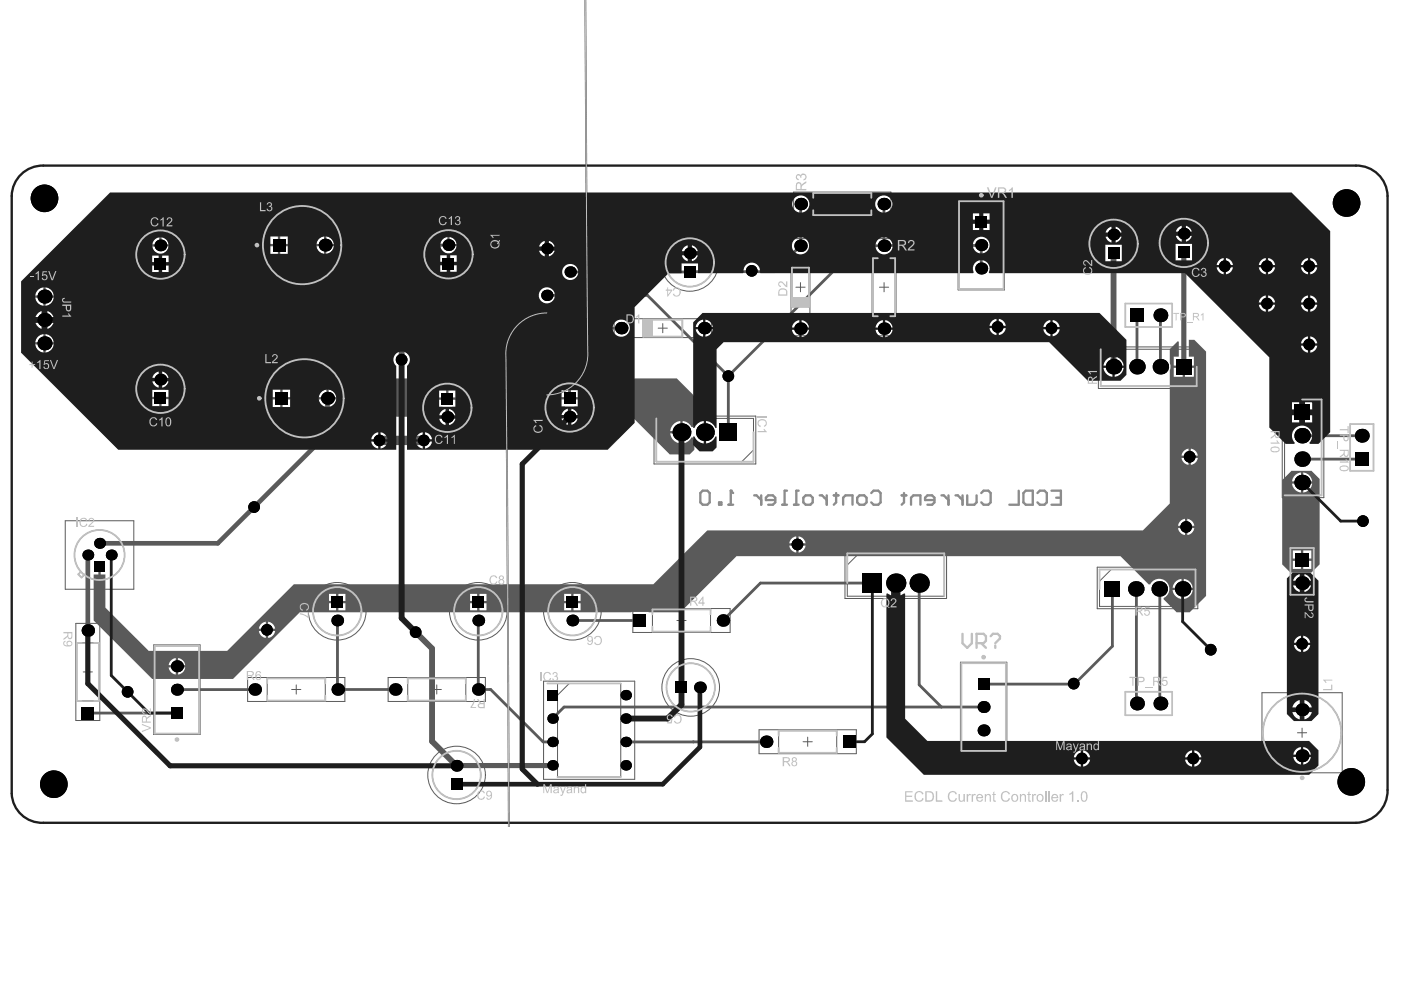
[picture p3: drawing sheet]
<svg xmlns="http://www.w3.org/2000/svg" width="297mm" height="210mm" viewBox="0 0 297 210" stroke-linecap="round" stroke-linejoin="round" font-family="sans-serif">
<g fill="none" stroke="#5a5a5a" stroke-width=".21">
<path d="M55.5 43.5h17.1v17h-17.1zM63.1 52h1.9M64.1 51v1.9M105.3 47h21.3v21.3h-21.3zM167.7 50.6h4v20.6h-4zM167.9 56.7h3.6v8.3h-3.6zM168.3 40.7h20.6v5.1h-20.6zM169.7 59.9v2M172.4 40.9h12.3v4.7h-12.3zM177.6 43.3h2M178.6 42.3v1.9M184.9 50.6h5.1v20.6h-5.1z"/>
<path d="M185.1 54.7h4.7v12.3h-4.7zM187.4 59.9v2M203.1 42.5h9.9v19h-9.9zM203.3 42.7h9.5v18.6h-9.5zM207.1 52h1.9M208 51v1.9M56 76h17.1v16.9h-17.1zM130.2 67.6h20.6v4h-20.6zM136.4 67.8h8.3v3.6h-8.3zM139.5 69.6h2M140.5 68.6v1.9M168.7 60.9h2"/>
<path d="M186.5 60.9h1.9M232.9 73.6h21.3v8.8h-21.3zM233.4 74h20.3v7.9h-20.3zM253.7 79.4l-2.5 2.5M63.6 84.5h1.9M64.5 83.5v1.9M138.7 88.2h21.5v10.2h-21.5zM139.2 88.7h20.6v9.2h-20.6zM159.8 95.4l-2.5 2.5M271.9 84.2h8.8v21.3h-8.8zM272.4 84.7h7.8v20.3h-7.8zM277.7 84.7l2.5 2.5"/>
<path d="M13.8 110.4h14.6v14.5h-14.6zM179.1 116.8h21.6v10.1h-21.6zM179.6 117.3h20.6v9.1h-20.6zM182.1 117.3l-2.5 2.5M16.1 132.2h5.1v20.6h-5.1zM16.3 136.3h4.7v12.3h-4.7zM17 121.3l-.4 .5 .7 .7 .7-.7M32.6 136.7h9.8v19h-9.8zM32.8 136.9h9.4v18.6h-9.4zM134.2 129h20.6v5.1h-20.6zM138.3 129.2h12.3v4.7h-12.3zM143.5 131.6h2"/>
<path d="M144.5 130.6v1.9M232.6 120.3h21.4v8.8h-21.4zM233.1 120.7h20.4v7.9h-20.4zM235.6 120.7l-2.5 2.5M17.6 142.5h2M18.6 141.5v1.9M36.5 146.2h2M37.5 145.3v1.9M52.5 143.6h20.6v5.1h-20.6zM56.7 143.8h12.3v4.7h-12.3zM61.8 146.2h2M62.8 145.2v2"/>
<path d="M82.3 143.6h20.6v5.1h-20.6zM86.4 143.8h12.4v4.7h-12.4zM91.6 146.2h2M92.6 145.2v2M115.2 144.4h19.4v20.8h-19.4zM118.2 144.9h13.4v19.8h-13.4zM120.7 144.9l-2.5 2.5M160.9 154.7h20.7v5.1h-20.7zM165.1 154.9h12.3v4.7h-12.3zM170.3 157.3h1.9M171.2 156.3v1.9M203.6 140.4h9.9v19h-9.9z"/>
<path d="M203.8 140.6h9.5v18.6h-9.5zM207.6 149.9h1.9M208.5 148.9v2M267.6 146.9h17v17h-17zM275.1 155.4h1.9M276.1 154.4v1.9"/>
<circle cx="34" cy="54" r="5.1"/>
<circle cx="34" cy="54" r="6.1"/>
<circle cx="64.1" cy="52" r="8.3"/>
<circle cx="95.1" cy="53.9" r="5.1"/>
<circle cx="95.1" cy="53.9" r="6.1"/>
<circle cx="146.3" cy="55.6" r="5.1"/>
<circle cx="146.3" cy="55.6" r="6.1"/>
<circle cx="236.1" cy="51.7" r="5.1"/>
<circle cx="236.1" cy="51.7" r="6.1"/>
<circle cx="251" cy="51.5" r="5.1"/>
<circle cx="251" cy="51.5" r="6.1"/>
<circle cx="34" cy="82.4" r="5.1"/>
<circle cx="34" cy="82.4" r="6.1"/>
<circle cx="64.6" cy="84.5" r="8.3"/>
<circle cx="94.8" cy="86.5" r="5.1"/>
<circle cx="94.8" cy="86.5" r="6.1"/>
<circle cx="120.8" cy="86.4" r="5.1"/>
<circle cx="120.8" cy="86.4" r="6.1"/>
<circle cx="21.1" cy="117.7" r="5.3"/>
<circle cx="71.5" cy="129.6" r="5.1"/>
<circle cx="71.5" cy="129.6" r="6.1"/>
<circle cx="101.4" cy="129.6" r="5.1"/>
<circle cx="101.4" cy="129.6" r="6.1"/>
<circle cx="121.4" cy="129.6" r="5.1"/>
<circle cx="121.4" cy="129.6" r="6.1"/>
<circle cx="146.4" cy="145.8" r="5.1"/>
<circle cx="146.4" cy="145.8" r="6.1"/>
<circle cx="276.1" cy="155.4" r="8.3"/>
<circle cx="96.8" cy="164.3" r="5.1"/>
<circle cx="96.8" cy="164.3" r="6.1"/>
</g>
<path d="M124.6 0v75a8.7 8.7 0 0 1-8.7 8.7M115.9 66.4a8.7 8.7 0 0 0-8.7 8.6l.1 100.3" fill="none" stroke="#5a5a5a" stroke-width=".39"/>
<path d="M8.2 65.4l-1.2-1.3v-2.5l1.2-1.2h2.5l1.2 1.2v2.5l-1.2 1.3M8.2 70.3l-1.2 1.3v2.4l1.2 1.3h2.5l1.2-1.3v-2.4l-1.2-1.3M8.2 65.4h2.5M8.2 70.3h2.5M8.2 65.4l-1.2 1.2v2.5l1.2 1.2M10.7 65.4l1.2 1.2v2.5l-1.2 1.2" fill="none" stroke="#5a5a5a" stroke-width=".3"/>
<g fill="#5a5a5a">
<path d="M8.9 67.3h1v1h-1z"/>
<path d="M8.9 62.4h1v1h-1z"/>
<path d="M8.9 72.3h1v1h-1z"/>
</g>
<g fill="#8c8c8c">
<path d="M195.7 113.1h.4l.7 1.9 .6-1.9h.5v2.2h-.3v-1.9l-.7 1.9h-.2l-.7-1.8v1.8h-.3z"/>
<path d="M192.2 113.7h.3l.4 1.3 .5-1.3h.3l-.6 1.6 .2 .4h.3l-.1 .2a.59 .59 0 0 1-.7-.6z"/>
<path d="M189 113.9l.6-.2 .4 .2v-.2h.3v1.6h-.3v-.8a.39 .39 0 0 0-.3-.6 .39 .39 0 0 0-.5 .5v.9h-.3z"/>
<path d="M209.4 113.4l.3 .2v.4h.2v.2h-.2v1.2l-.5 .2v-.3h.2v-1.1h-.2v-.2h.2z"/>
<path d="M207.6 114h.2l.5 1.2 .5-1.2h.2l-.6 1.5 .2 .4h.3v.3h-.4l-.2-.2z"/>
<path d="M194.2 114.5l.3 .1a.31 .31 0 0 1 .5 .1 .31 .31 0 0 1-.3 .4 .52 .52 0 0 1-.5-.6zM194 113.9l-.1 1.4 .4-.2a.56 .56 0 0 0 .8 .2 .56 .56 0 0 0 .1-.8l-.6-.1a.28 .28 0 0 1-.4-.4 .27 .27 0 0 1 .5-.1l.2 .1 .1 .2h.3v-.1a.8 .8 0 0 0-1.3-.2z"/>
<path d="M191 114.5l.3 .1a.33 .33 0 0 1 .5 .1 .33 .33 0 0 1-.1 .5 .33 .33 0 0 1-.5-.1l-.2-.3zM190.7 113.9l-.1 1.4h.3v-.2l.3 .2a.52 .52 0 0 0 .9-.3 .52 .52 0 0 0-.7-.6 .28 .28 0 0 1-.4-.2 .28 .28 0 0 1 .1-.3 .28 .28 0 0 1 .4 0l.3 .3h.2v-.3l-.5-.2h-.4z"/>
<path d="M187.2 113.1v2.2h.3v-.2l.2 .2a.81 .81 0 0 0 .9-.8 .81 .81 0 0 0-.9-.8l-.2 .2v-.8zM187.5 114.1a.55 .55 0 0 1 .8 .1 .55 .55 0 0 1 0 .7h-.1a.45 .45 0 0 1-.6 .1 .45 .45 0 0 1-.1-.5z"/>
<path d="M213.5 113.6l.4 1h-.8zM213.3 113.3l-.9 2.2h.3l.3-.6h.9l.3 .6h.3l-.9-2.2z"/>
<path d="M210.9 113.3v2.2h.3v-.2a.74 .74 0 0 0 1 0 .74 .74 0 0 0 0-1v-.1a.59 .59 0 0 0-1 0v-.9zM211.3 114.3a.6 .6 0 0 1 .7 .3 .6 .6 0 0 1-.2 .7h-.4l-.2-.2z"/>
<path d="M210.2 113.3v.4h.3v-.4zM210.2 114v1.5h.3v-1.5z"/>
<path d="M206.3 114.7l.3 .1a.31 .31 0 0 1 .5 .2 .31 .31 0 0 1-.3 .4l-.4-.3zM206.1 114.1l-.1 1.4h.3v-.2l.3 .2a.52 .52 0 0 0 .8-.3 .52 .52 0 0 0-.6-.6h-.2a.26 .26 0 0 1-.3-.3 .26 .26 0 0 1 .5-.1h.2l.1 .3 .3-.1-.3-.4-.2-.1z"/>
</g>
<g fill="none" stroke="#8c8c8c" stroke-width=".5">
<path d="M154.4 107h1M154.9 104v3M159.9 105h.5l1 1M161.4 105v2M164.4 106h-2v-.5l.5-.5h1l.5 .5v1l-.5 .5h-1M165.9 107h1M166.9 104h-.5v3M168.3 107h1M169.3 104h-.5v3M170.3 105.5l.5-.5h1l.5 .5v1l-.5 .5h-1l-.5-.5zM173.8 105h.5l1 1M175.3 105v2"/>
<path d="M176.8 105h1M177.3 104.5v2l-.5 .5M178.8 107v-1.5l.5-.5h1.4v2M181.7 105.5l.5-.5h1l.5 .5v1l-.5 .5h-1l-.5-.5zM184.7 104.5l.5-.5h1l.5 .5v2l-.5 .5h-1l-.5-.5M191.2 105h1M191.7 104.5v2l-.5 .5M193.2 107v-1.5l.5-.5h1.4v2M198.1 106h-2v-.5l.5-.5h1l.5 .5v1l-.5 .5h-1M199.6 105h.5l1 1M201.1 105v2M202.6 105h.5l1 1"/>
<path d="M204.1 105v2M205.1 105v2h1.5l.5-.5v-1.5M208 104.5l.5-.5h1l.5 .5v2l-.5 .5h-1l-.5-.5M216 104v3h-2M217 104.5l.5-.5h1.5v3h-1.5l-.5-.5zM220 104.5l.5-.5h1l.4 .5v2l-.4 .5h-1l-.5-.5M222.9 104h2v3h-2M223.9 105.5h1"/>
</g>
<circle cx="154.9" cy="104" r=".25" fill="#8c8c8c"/>
<path d="M148.5 104.5l.5-.5h1l.5 .5v2l-.5 .5h-1l-.5-.5zM152.5 106.5h.5v.5h-.5zM154.9 104l.5 .5" fill="none" stroke="#8c8c8c" stroke-width=".5"/>
<g fill="#5a5a5a">
<path d="M20.9 120.2h.5v1.6h.9v7l9.2 9.2h16.7l14.1-14.1h76.2l11.4-11.4h92.4l5.7-5.7v-28.2a2.13 2.13 0 0 0 0-1.7v-2.9l1.7-1.6h.2v3.2h-1v1.9h4.2v-1.9h-1v-3.5h1.1l2.5 2.4v51.9l-3.5 3.4h-2.7l-2.8-2.7v-.3a2.14 2.14 0 0 0 .6-3.4 2.14 2.14 0 0 0-3.4 .5h-.3l-6-6h-81.4l-12 11.9h-80.6l-14.2 14.2h-17.1l-12.4-12.4v-9.8h1zM251.2 78v1.9h1.9v-1.9zM248.9 78v1.9h1.8v-1.9zM252.5 95.1v1.5h1.5a1.74 1.74 0 0 0-1.5-1.5zM250.8 95.8l-.3 .8h1.5v-1.5l-.8 .4zM252.5 97.1v1.5a1.74 1.74 0 0 0 1.5-1.5zM250.5 97.1a1.74 1.74 0 0 0 1.5 1.5v-1.5zM251.7 110v1.5h1.5a1.74 1.74 0 0 0-1.5-1.5zM250.1 110.7l-.3 .8h1.4v-1.5l-.8 .3zM251.7 112v1.5a1.74 1.74 0 0 0 1.5-1.5zM249.8 112a1.74 1.74 0 0 0 1.4 1.5v-1.5zM169.3 113.7v1.5h1.5a1.74 1.74 0 0 0-1.5-1.5zM167.7 114.4l-.4 .8h1.5v-1.5l-.8 .4zM169.3 115.7v1.5a1.74 1.74 0 0 0 1.5-1.5zM167.3 115.7a1.74 1.74 0 0 0 1.5 1.5v-1.5zM251 122.7v1.9h1.9a2.14 2.14 0 0 0-1.9-1.9zM249 123.6l-.4 1h1.9v-1.9a2.12 2.12 0 0 0-1.5 .9zM251 125.1v1.9a2.14 2.14 0 0 0 1.9-1.9zM248.6 125.1a2.14 2.14 0 0 0 1.9 1.9v-1.9zM121.6 125.9v1.5h1.5v-1.5zM101.7 125.9v1.5h1.4v-1.5zM71.7 125.9v1.5h1.5v-1.5zM119.6 125.9v1.5h1.5v-1.5zM99.7 125.9v1.5h1.5v-1.5zM69.8 125.9v1.5h1.5v-1.5zM121.6 127.9v1.5h1.5v-1.5zM119.6 127.9v1.5h1.5v-1.5zM101.7 127.9v1.5h1.4v-1.5zM99.7 127.9v1.5h1.5v-1.5zM71.7 127.9v1.5h1.5v-1.5zM69.8 127.9v1.5h1.5v-1.5zM56.9 131.8v1.5h1.4a1.74 1.74 0 0 0-1.4-1.5zM55.2 132.5l-.3 .8h1.5v-1.5l-.9 .4zM56.9 133.8v1.5a1.74 1.74 0 0 0 1.4-1.5zM54.9 133.8a1.74 1.74 0 0 0 1.5 1.5v-1.5zM37.8 139.5v1.5h1.5a1.77 1.77 0 0 0-1.5-1.5zM36.1 140.2l-.3 .8h1.5v-1.5l-.9 .4zM37.8 141.5v1.5a1.77 1.77 0 0 0 1.5-1.5zM35.8 141.5a1.77 1.77 0 0 0 1.5 1.5v-1.5z"/>
<path d="M271.8 101.8l2-2h4.3l1.7 1.8v18.1l-1.7 1.7h-4.5l-1.8-1.7zM276.3 100.2v1.9h1.9a2.14 2.14 0 0 0-1.9-1.9zM274.4 101l-.5 1.1h1.9v-1.9a2.12 2.12 0 0 0-1.4 .8zM276.3 102.5v1.9a2.14 2.14 0 0 0 1.9-1.9zM273.9 102.5a2.14 2.14 0 0 0 1.9 1.9v-1.9zM276.3 116.7v1.7h1.7v-1.7zM274.1 116.7v1.7h1.7v-1.7zM276.3 118.9v1.7h1.7v-1.7zM274.1 118.9v1.7h1.7v-1.7z"/>
<path d="M65.8 50.5l1.7-1.8h28.8l2 2v3.5l-.8 .9-.3-.1v-1.3h-1.2l-.1-.2a1.67 1.67 0 0 0 .9-1.3h-3.5a1.67 1.67 0 0 0 .9 1.3v.2h-1.3v2.2h-25.2l-1.9-1.9zM95.3 50.2v1.5h1.5a1.74 1.74 0 0 0-1.5-1.5zM69.2 50.1v1.6h1.6a1.88 1.88 0 0 0-1.6-1.6zM67.8 50.5l-.4 .3-.3 .9h1.6v-1.6zM93.7 50.9l-.4 .8h1.5v-1.5l-.8 .4zM69.2 52.2v1.6a1.88 1.88 0 0 0 1.6-1.6zM67.1 52.2a1.88 1.88 0 0 0 1.6 1.6v-1.6z"/>
<path d="M66.8 82.2l2-2h74.7l3.7 3.8v5.9l-.3 .6h-.3a2.3 2.3 0 0 0-1.9-1.2v4.7a2.75 2.75 0 0 0 2-1.3l.2 .1 .3 .5v2.1l-1 1h-4.2l-8-8h-11.1a2.04 2.04 0 0 0-1.2-2l.1-.2h.7v-1.5h-3.5v1.5h.7l.1 .2a2.05 2.05 0 0 0-1.2 2h-21.6a2.03 2.03 0 0 0-1.2-1.9l.1-.2h.7v-1.5h-3.5v1.5h.7l.1 .2a2.05 2.05 0 0 0-1.2 1.9h-23.7l-2.2-2.2zM69.7 82.6v1.6h1.6a1.88 1.88 0 0 0-1.6-1.6zM67.9 83.3l-.3 .9h1.6v-1.6l-.9 .4zM121 82.7v1.5h1.5v-1.5zM119 82.7v1.5h1.5v-1.5zM95.1 82.8v1.5h1.5v-1.5zM93.1 82.8v1.5h1.5v-1.5zM69.7 84.7v1.6a1.88 1.88 0 0 0 1.6-1.6zM67.6 84.7a1.88 1.88 0 0 0 1.6 1.6v-1.6zM142.6 90.2l-.5 1.2h2.1v-2.1a2.35 2.35 0 0 0-1.6 .9zM142.1 91.9a2.37 2.37 0 0 0 2.1 2.1v-2.1z"/>
<path d="M6.7 71.6l1.2-1.3h3l10.5 10.4h10.5a2.09 2.09 0 0 0 1.2 1.7l-.1 .2h-.7v1.5h3.5v-1.5h-.8v-.2a2.08 2.08 0 0 0 1.2-1.7h24.6l1.8 1.8v3.9l-1.8 1.8h-39.9l-14.2-14.2zM9.7 70.8v1.7h1.7a2 2 0 0 0-1.7-1.7zM7.8 71.6l-.4 .9h1.8v-1.7l-.5 .1zM9.7 73v1.8a2 2 0 0 0 1.7-1.8zM7.4 73v.1a2 2 0 0 0 1.8 1.7v-1.8zM59.9 82.6v1.6h1.6v-1.6zM57.8 82.6v1.6h1.6v-1.6zM34.3 84.6v1.5h1.5v-1.5zM32.3 84.6v1.5h1.5v-1.5zM59.9 84.7v1.6h1.6v-1.6zM57.8 84.7v1.6h1.6v-1.6z"/>
<path d="M6.2 60.6l12.3-12.2h42.6l2 1.9v3.4l-1.8 1.7h-25.1v-1.6h-1.3v-.2a1.67 1.67 0 0 0 .8-1.3h-3.4a1.67 1.67 0 0 0 .9 1.3l-.1 .2h-1.2v1.6h-11l-10.2 10.2-1-.1-1.8 .1-1.7-1.7zM59.4 50.1v1.6h1.6v-1.6zM57.3 50.1v1.6h1.6v-1.6zM34.3 50.3v1.5h1.4a1.74 1.74 0 0 0-1.4-1.5zM32.6 51l-.3 .8h1.5v-1.5l-.9 .3zM59.4 52.2v1.6h1.6v-1.6zM57.3 52.2v1.6h1.6v-1.6zM9.7 60.9v1.7h1.7a2 2 0 0 0-1.7-1.7zM7.8 61.7l-.4 .9h1.8v-1.7l-.5 .1zM9.7 63.1v1.8a2 2 0 0 0 1.7-1.8zM7.4 63.1a2 2 0 0 0 1.8 1.8v-1.8z"/>
</g>
<g fill="none" stroke="#5a5a5a" stroke-width=".59">
<path d="M92.1 52h3M169.8 43.3v8.8l-5.6 5.5-43.3 .1M187.4 43.3v8.8M187.4 52.1h.1M187.4 52.1h-5.3l-27.7 27.6M187.4 52.1l20.6-.1v4.9M115.9 62.6h21.4l17.1 17.1M131.7 69.6h-5.6l-5.3 5.3v9.6M149.3 69.6h.1M149.4 69.6h.1M154.4 79.7v11.9M169.7 69.6v.1"/>
<path d="M241.1 66.8v11M246 66.8v11M149.4 91.6h.1M276.1 97.3h12.6M276.1 92.4h12.6M71.5 131.6l.1 14.5 12.2 .1M101.4 131.6v14.6M101.4 131.6h.1M121.4 131.6h14.3M185 123.6h-23.8l-7.9 8M194.9 123.6v21.6l4.7 4.7M235.8 124.9v12.1l-8 8.1-19.3-.2"/>
<path d="M240.8 124.9l.1 .1v24l.2 .2M245.8 124.9l.1 .1v24l.1 .2M37.5 151.2l-18.9 .1M54 146.2h-16.5M54 146.2h.1M101.4 146.2h2.6l11.2 11.1h2M101.4 146.2h.1M132.7 157.3h.1M147 157.3h.1M162.4 157.3h-29.7M180 157.2v.1M208.5 149.9h-88.9l-2.4 2.4"/>
<path d="M96.9 162.3l-.1 .1M117.2 162.3h-.1"/>
</g>
<path d="M80.4 93.4h9.5" fill="none" stroke="#5a5a5a" stroke-width="2"/>
<path d="M92.1 52l-6.9 6.9v17.4M236.1 53.6v24.2M88.1 134l3.5 3.5v19.7l5.2 5.2" fill="none" stroke="#5a5a5a" stroke-width="1.2"/>
<path d="M251 53.5v24.3M96.9 162.3h20.2" fill="none" stroke="#5a5a5a" stroke-width="1.1"/>
<path d="M69.4 84.5v7.5l-23.2 23.2h-25.1M18.6 117.7v16" fill="none" stroke="#5a5a5a" stroke-width=".99"/>
<g fill="#000">
<circle cx="9.4" cy="42.1" r="2.93"/>
<circle cx="34" cy="52" r="1.24"/>
<circle cx="68.9" cy="52" r="1.37"/>
<circle cx="95.1" cy="52" r="1.24"/>
<circle cx="115.9" cy="52.7" r="1.2"/>
<circle cx="120.9" cy="57.7" r="1.2"/>
<circle cx="146.3" cy="53.7" r="1.24"/>
<circle cx="159.4" cy="57.4" r="1.24"/>
<circle cx="169.7" cy="52.1" r="1.32"/>
<circle cx="169.8" cy="43.3" r="1.32"/>
<circle cx="187.4" cy="43.3" r="1.32"/>
<circle cx="187.4" cy="52.1" r="1.32"/>
<circle cx="208" cy="56.9" r="1.27"/>
<circle cx="208" cy="52" r="1.27"/>
<circle cx="236.1" cy="49.7" r="1.24"/>
<circle cx="251" cy="49.6" r="1.24"/>
<circle cx="259.7" cy="56.4" r="1.24"/>
<circle cx="268.6" cy="56.4" r="1.24"/>
<circle cx="277.6" cy="56.4" r="1.24"/>
<circle cx="285.5" cy="43" r="2.93"/>
<circle cx="9.4" cy="72.8" r="1.49"/>
<circle cx="9.4" cy="67.8" r="1.49"/>
<circle cx="9.4" cy="62.9" r="1.49"/>
<circle cx="85.2" cy="76.3" r="1.24"/>
<circle cx="115.9" cy="62.6" r="1.2"/>
<circle cx="131.7" cy="69.6" r="1.32"/>
<circle cx="149.3" cy="69.6" r="1.32"/>
<circle cx="154.4" cy="79.7" r="1.24"/>
<circle cx="169.7" cy="69.7" r="1.32"/>
<circle cx="187.4" cy="69.7" r="1.32"/>
<circle cx="211.5" cy="69.3" r="1.24"/>
<circle cx="222.9" cy="69.6" r="1.24"/>
<circle cx="236.1" cy="77.8" r="1.64"/>
<circle cx="241.1" cy="77.8" r="1.64"/>
<circle cx="246" cy="66.8" r="1.46"/>
<circle cx="246" cy="77.8" r="1.64"/>
<circle cx="268.6" cy="64.4" r="1.24"/>
<circle cx="277.6" cy="64.4" r="1.24"/>
<circle cx="277.6" cy="73" r="1.24"/>
<circle cx="34" cy="80.5" r="1.24"/>
<circle cx="69.4" cy="84.5" r="1.37"/>
<circle cx="80.4" cy="93.4" r="1.24"/>
<circle cx="89.9" cy="93.4" r="1.24"/>
<circle cx="94.8" cy="88.4" r="1.24"/>
<circle cx="120.8" cy="88.4" r="1.24"/>
<circle cx="144.5" cy="91.6" r="1.89"/>
<circle cx="149.5" cy="91.6" r="1.89"/>
<circle cx="252.2" cy="96.8" r="1.24"/>
<circle cx="276.1" cy="92.4" r="1.64"/>
<circle cx="276.1" cy="97.3" r="1.64"/>
<circle cx="288.7" cy="92.4" r="1.46"/>
<circle cx="18.6" cy="117.7" r="1.15"/>
<circle cx="21.1" cy="115.2" r="1.15"/>
<circle cx="23.6" cy="117.7" r="1.15"/>
<circle cx="53.9" cy="107.5" r="1.24"/>
<circle cx="169.1" cy="115.4" r="1.24"/>
<circle cx="251.5" cy="111.7" r="1.24"/>
<circle cx="276.1" cy="102.3" r="1.64"/>
<circle cx="289" cy="110.5" r="1.24"/>
<circle cx="18.6" cy="133.7" r="1.32"/>
<circle cx="56.6" cy="133.5" r="1.24"/>
<circle cx="71.5" cy="131.6" r="1.24"/>
<circle cx="88.1" cy="134" r="1.24"/>
<circle cx="101.4" cy="131.6" r="1.24"/>
<circle cx="121.4" cy="131.6" r="1.24"/>
<circle cx="153.3" cy="131.6" r="1.32"/>
<circle cx="189.9" cy="123.6" r="2.03"/>
<circle cx="194.9" cy="123.6" r="2.03"/>
<circle cx="240.8" cy="124.9" r="1.64"/>
<circle cx="245.8" cy="124.9" r="1.64"/>
<circle cx="250.7" cy="124.9" r="1.64"/>
<circle cx="256.7" cy="137.8" r="1.24"/>
<circle cx="276.1" cy="123.6" r="1.46"/>
<circle cx="276.1" cy="136.5" r="1.24"/>
<circle cx="27.1" cy="146.7" r="1.24"/>
<circle cx="37.5" cy="146.2" r="1.27"/>
<circle cx="37.5" cy="141.3" r="1.27"/>
<circle cx="54" cy="146.2" r="1.32"/>
<circle cx="71.6" cy="146.2" r="1.32"/>
<circle cx="83.8" cy="146.2" r="1.32"/>
<circle cx="101.4" cy="146.2" r="1.32"/>
<circle cx="117.2" cy="152.3" r="1.11"/>
<circle cx="117.2" cy="157.3" r="1.11"/>
<circle cx="132.7" cy="152.3" r="1.11"/>
<circle cx="132.7" cy="157.3" r="1.11"/>
<circle cx="132.7" cy="147.4" r="1.11"/>
<circle cx="148.4" cy="145.8" r="1.24"/>
<circle cx="162.4" cy="157.3" r="1.32"/>
<circle cx="208.5" cy="149.9" r="1.27"/>
<circle cx="208.5" cy="154.9" r="1.27"/>
<circle cx="227.7" cy="144.9" r="1.24"/>
<circle cx="241.1" cy="149.2" r="1.46"/>
<circle cx="246" cy="149.2" r="1.46"/>
<circle cx="276.1" cy="150.5" r="1.37"/>
<circle cx="11.4" cy="166.3" r="2.93"/>
<circle cx="96.8" cy="162.4" r="1.24"/>
<circle cx="117.2" cy="162.3" r="1.11"/>
<circle cx="132.7" cy="162.3" r="1.11"/>
<circle cx="229.4" cy="160.8" r="1.24"/>
<circle cx="253" cy="160.8" r="1.24"/>
<circle cx="276.1" cy="160.2" r="1.37"/>
<circle cx="286.5" cy="165.8" r="2.93"/>
</g>
<g fill="#000">
<path d="M32.8 54.7h2.5v2.5h-2.5z" fill-rule="evenodd"/>
<path d="M57.8 50.6h2.7v2.7h-2.7z" fill-rule="evenodd"/>
<path d="M93.8 54.6h2.5v2.5h-2.5z" fill-rule="evenodd"/>
<path d="M145 56.4h2.5v2.4h-2.5z" fill-rule="evenodd"/>
<path d="M206.8 45.7h2.5v2.6h-2.5z" fill-rule="evenodd"/>
<path d="M234.9 52.4h2.4v2.5h-2.4z" fill-rule="evenodd"/>
<path d="M249.7 52.2h2.5v2.5h-2.5z" fill-rule="evenodd"/>
<path d="M239.6 65.4h2.9v2.9h-2.9z" fill-rule="evenodd"/>
<path d="M249.4 76.1h3.2v3.3h-3.2z" fill-rule="evenodd"/>
<path d="M32.8 83.1h2.5v2.5h-2.5z" fill-rule="evenodd"/>
<path d="M58.3 83.1h2.7v2.7h-2.7z" fill-rule="evenodd"/>
<path d="M93.6 83.3h2.5v2.5h-2.5z" fill-rule="evenodd"/>
<path d="M119.5 83.2h2.5v2.5h-2.5z" fill-rule="evenodd"/>
<path d="M152.5 89.8h3.8v3.7h-3.8z" fill-rule="evenodd"/>
<path d="M274.4 85.8h3.3v3.3h-3.3z" fill-rule="evenodd"/>
<path d="M287.3 95.9h2.9v2.9h-2.9z" fill-rule="evenodd"/>
<path d="M274.6 117.2h2.9v2.9h-2.9z" fill-rule="evenodd"/>
<path d="M19.9 119h2.4v2.3h-2.4z" fill-rule="evenodd"/>
<path d="M70.3 126.4h2.4v2.5h-2.4z" fill-rule="evenodd"/>
<path d="M100.2 126.4h2.5v2.5h-2.5z" fill-rule="evenodd"/>
<path d="M120.1 126.4h2.5v2.5h-2.5z" fill-rule="evenodd"/>
<path d="M134.4 130.2h2.6v2.7h-2.6z" fill-rule="evenodd"/>
<path d="M182.9 121.6h4.1v4.1h-4.1z" fill-rule="evenodd"/>
<path d="M234.2 123.2h3.3v3.3h-3.3z" fill-rule="evenodd"/>
<path d="M17.3 149.9h2.6v2.7h-2.6z" fill-rule="evenodd"/>
<path d="M36.2 149.9h2.6v2.6h-2.6z" fill-rule="evenodd"/>
<path d="M116 146.3h2.3v2.2h-2.3z" fill-rule="evenodd"/>
<path d="M143.2 144.5h2.5v2.5h-2.5z" fill-rule="evenodd"/>
<path d="M178.7 155.9h2.7v2.7h-2.7z" fill-rule="evenodd"/>
<path d="M207.3 143.7h2.5v2.5h-2.5z" fill-rule="evenodd"/>
<path d="M95.6 165h2.5v2.5h-2.5z" fill-rule="evenodd"/>
</g>
<g fill="#1e1e1e">
<path d="M4.5 59.7l18.8-18.9h250.5l8.2 8.2v42.6l-2.5 2.5h-1.8l-.1-.2a2.14 2.14 0 0 0 0-3 2.14 2.14 0 0 0-3 0 2.14 2.14 0 0 0-.1 3l-.1 .2h-1.8l-3.5-3.5v-14.8l-17.9-17.9h-41.4l-.2-.2a1.77 1.77 0 0 0-1.6-2.6 1.77 1.77 0 0 0-1.5 2.6l-.2 .2h-45l-.2-.2a1.75 1.75 0 0 0-1.7-2 1.75 1.75 0 0 0-1.7 2l-.2 .2h-9.5v-2h-3.5v2h-2.7l-7.2 7.2v24.6l-5.8 5.7h-42.5v-17.8a1.75 1.75 0 0 0 .1-2.5 1.75 1.75 0 0 0-2.5 0 1.75 1.75 0 0 0 .1 2.5v17.8h-58.9l-20.6-20.6zM185.5 43.3a1.85 1.85 0 0 0 3.7 0 1.85 1.85 0 0 0-3.7 0zM168 43.3a1.83 1.83 0 0 0 3.6 0 1.83 1.83 0 0 0-3.6 0zM208.5 45.2v1.4h1.3v-1.4zM206.3 45.2v1.4h1.3v-1.4zM208.5 47.5v1.3h1.3v-1.3zM206.3 47.5v1.3h1.3v-1.3zM251.4 47.9v1.2h1.3a1.64 1.64 0 0 0-1.3-1.2zM249.6 48.5l-.3 .6h1.2v-1.2zM236.5 48.1v1.2h1.3a1.64 1.64 0 0 0-1.3-1.2zM234.7 48.7l-.3 .6h1.2v-1.2zM249.3 50a1.64 1.64 0 0 0 1.2 1.2v-1.2zM251.4 50v1.2a1.65 1.65 0 0 0 1.3-1.2zM236.5 50.2v1.2a1.64 1.64 0 0 0 1.3-1.2zM234.4 50.2a1.64 1.64 0 0 0 1.2 1.2v-1.2zM116.4 51.1v1.2h1.2a1.6 1.6 0 0 0-1.2-1.2zM114.6 51.7l-.3 .6h1.2v-1.2zM146.7 52v1.3h1.2a1.64 1.64 0 0 0-1.2-1.3zM144.9 52.6l-.3 .7h1.2v-1.3zM93.3 52a1.76 1.76 0 0 0 3.5 0 1.76 1.76 0 0 0-3.5 0zM206.3 52a1.78 1.78 0 0 0 3.5 0 1.78 1.78 0 0 0-3.5 0zM32.3 52a1.76 1.76 0 0 0 3.5 0 1.76 1.76 0 0 0-3.5 0zM67.1 52a1.88 1.88 0 0 0 3.7 0 1.88 1.88 0 0 0-3.7 0zM57.3 50.1v3.7h3.7v-3.7zM185.6 52.1a1.85 1.85 0 0 0 3.7 0 1.85 1.85 0 0 0-3.7 0zM167.9 52.1a1.83 1.83 0 0 0 3.6 0 1.83 1.83 0 0 0-3.6 0zM116.4 53.2v1.2a1.6 1.6 0 0 0 1.2-1.2zM114.3 53.2a1.6 1.6 0 0 0 1.2 1.2v-1.2zM249.2 51.7v3.5h3.5v-3.5zM144.6 54.1a1.65 1.65 0 0 0 1.2 1.3v-1.3zM146.7 54.1v1.3a1.65 1.65 0 0 0 1.2-1.3zM234.4 51.9v3.5h3.4v-3.5zM95.5 54.1v1.4h1.3v-1.4zM93.3 54.1v1.4h1.4v-1.4zM34.4 54.2v1.4h1.4v-1.4zM32.3 54.2v1.4h1.3v-1.4zM277.8 54.7v1.5h1.5a1.74 1.74 0 0 0-1.5-1.5zM276.2 55.4l-.4 .8h1.5v-1.5l-.8 .3zM268.9 54.7v1.5h1.5a1.74 1.74 0 0 0-1.5-1.5zM267.2 55.4l-.3 .8h1.5v-1.5l-.8 .3zM259.9 54.7v1.5h1.5a1.74 1.74 0 0 0-1.5-1.5zM258.3 55.4l-.4 .8h1.5v-1.5l-.8 .3zM95.5 56.2v1.4h1.3v-1.4zM93.3 56.2v1.4h1.4v-1.4zM34.4 56.3v1.4h1.4v-1.4zM32.3 56.3v1.4h1.3v-1.4zM277.8 56.7v1.5a1.74 1.74 0 0 0 1.5-1.5zM275.8 56.7a1.74 1.74 0 0 0 1.5 1.5v-1.5zM268.9 56.7v1.5a1.74 1.74 0 0 0 1.5-1.5zM266.9 56.7a1.74 1.74 0 0 0 1.5 1.5v-1.5zM259.9 56.7v1.5a1.74 1.74 0 0 0 1.5-1.5zM257.9 56.7a1.74 1.74 0 0 0 1.5 1.5v-1.5zM119.2 57.7a1.71 1.71 0 0 0 3.4 0 1.71 1.71 0 0 0-3.4 0zM277.8 62.6v1.5h1.5a1.74 1.74 0 0 0-1.5-1.5zM276.2 63.3l-.4 .8h1.5v-1.5l-.8 .4zM268.9 62.6v1.5h1.5a1.74 1.74 0 0 0-1.5-1.5zM267.2 63.3l-.3 .8h1.5v-1.5l-.8 .4zM114.2 62.6a1.75 1.75 0 0 0 3.5 0 1.75 1.75 0 0 0-3.5 0zM7.4 62.9a2 2 0 0 0 4 0 2 2 0 0 0-4 0zM277.8 64.6v1.5a1.74 1.74 0 0 0 1.5-1.5zM275.8 64.6a1.74 1.74 0 0 0 1.5 1.5v-1.5zM268.9 64.6v1.5a1.74 1.74 0 0 0 1.5-1.5zM266.9 64.6a1.74 1.74 0 0 0 1.5 1.5v-1.5zM10.1 66v1.2h1.2a1.87 1.87 0 0 0-1.2-1.2zM7.8 66.6l-.3 .6h1.3v-1.2zM10.1 68.5v1.2a1.87 1.87 0 0 0 1.2-1.2zM7.5 68.5a1.87 1.87 0 0 0 1.3 1.2v-1.2zM129.9 69.6a1.83 1.83 0 0 0 3.6 0 1.83 1.83 0 0 0-3.6 0zM277.8 71.3v1.5h1.5a1.74 1.74 0 0 0-1.5-1.5zM276.2 72l-.4 .8h1.5v-1.5l-.8 .4zM277.8 73.3v1.5a1.74 1.74 0 0 0 1.5-1.5zM275.8 73.3a1.74 1.74 0 0 0 1.5 1.5v-1.5zM7.4 72.8a2 2 0 0 0 4 0 2 2 0 0 0-4 0zM34.4 78.8v1.3h1.3a1.67 1.67 0 0 0-1.3-1.3zM32.6 79.4l-.3 .7h1.3v-1.3zM34.4 80.9v1.3a1.67 1.67 0 0 0 1.3-1.3zM32.3 80.9a1.67 1.67 0 0 0 1.3 1.3v-1.3zM32.3 82.6v3.5h3.5v-3.5zM119 82.7v3.5h3.5v-3.5zM93.1 82.8v3.5h3.5v-3.5zM67.6 84.5a1.88 1.88 0 0 0 3.7 0 1.88 1.88 0 0 0-3.7 0zM57.8 82.6v3.7h3.7v-3.7zM276.7 85.3v1.5h1.5v-1.5zM273.9 85.3v1.5h1.5v-1.5zM121.1 86.7v1.3h1.4a1.67 1.67 0 0 0-1.4-1.3zM119.4 87.3l-.3 .7h1.3v-1.3zM95.2 86.7v1.3h1.3a1.67 1.67 0 0 0-1.3-1.3zM93.4 87.3l-.3 .7h1.4v-1.3zM276.7 88v1.6h1.5v-1.6zM273.9 88v1.6h1.5v-1.6zM121.1 88.7v1.4a1.67 1.67 0 0 0 1.4-1.4zM119.1 88.7a1.68 1.68 0 0 0 1.3 1.4v-1.4zM95.2 88.8v1.3a1.67 1.67 0 0 0 1.3-1.3zM93.1 88.8a1.67 1.67 0 0 0 1.4 1.3v-1.3zM90.1 91.6v1.5h1.5a1.74 1.74 0 0 0-1.5-1.5zM88.5 92.3l-.4 .8h1.5v-1.5l-.8 .4zM80.7 91.6v1.5h1.5a1.74 1.74 0 0 0-1.5-1.5zM79 92.3l-.3 .8h1.5v-1.5l-.8 .4zM90.1 93.6v1.5a1.74 1.74 0 0 0 1.5-1.5zM88.1 93.6a1.74 1.74 0 0 0 1.5 1.5v-1.5zM80.7 93.6v1.5a1.74 1.74 0 0 0 1.5-1.5zM78.7 93.6a1.74 1.74 0 0 0 1.5 1.5v-1.5z"/>
<path d="M147 68.3l2-1.9h84.1l5.7 5.7v7.4l-1.2 1.2h-7l-8.2-8.2h-69l-1.5 1.5v16.7l-.2 .1a2.37 2.37 0 0 0-2-1.5v4.7a2.37 2.37 0 0 0 2-1.5l.2 .1v2.3l-.8 .8h-2.8l-1.3-1.3v-1.8l.2-.1a2.37 2.37 0 0 0 2 1.5v-4.7a2.37 2.37 0 0 0-2 1.5l-.2-.1zM211.8 67.6v1.5h1.5a1.74 1.74 0 0 0-1.5-1.5zM210.1 68.3l-.3 .8h1.5v-1.5l-.8 .3zM149.6 67.8v1.5h1.5a1.82 1.82 0 0 0-1.5-1.5zM223.2 67.8v1.5h1.5a1.74 1.74 0 0 0-1.5-1.5zM221.5 68.5l-.3 .8h1.5v-1.5l-.8 .4zM147.9 68.5l-.4 .8h1.6v-1.5l-.9 .3zM187.7 67.9v1.5h1.6a1.82 1.82 0 0 0-1.6-1.5zM170 67.9v1.5h1.5a1.82 1.82 0 0 0-1.5-1.5zM186 68.6l-.4 .8h1.6v-1.5l-.9 .3zM168.3 68.6l-.4 .8h1.6v-1.5l-.9 .3zM211.8 69.6v1.5a1.74 1.74 0 0 0 1.5-1.5zM209.8 69.6a1.74 1.74 0 0 0 1.5 1.5v-1.5zM223.2 69.8v1.5a1.74 1.74 0 0 0 1.5-1.5zM221.2 69.8a1.74 1.74 0 0 0 1.5 1.5v-1.5zM149.6 69.8v1.6a1.82 1.82 0 0 0 1.5-1.6zM147.5 69.8a1.82 1.82 0 0 0 1.6 1.6v-1.6zM187.7 69.9v1.6a1.82 1.82 0 0 0 1.6-1.6zM170 69.9v1.6a1.82 1.82 0 0 0 1.5-1.6zM185.6 69.9a1.82 1.82 0 0 0 1.6 1.6v-1.6zM167.9 69.9a1.82 1.82 0 0 0 1.6 1.6v-1.6zM236.3 75.6v1.9h1.9a2.14 2.14 0 0 0-1.9-1.9zM234.4 76.4l-.4 1.1h1.8v-1.9a2.12 2.12 0 0 0-1.4 .8zM236.3 78v1.9a2.14 2.14 0 0 0 1.9-1.9zM234 78a2.14 2.14 0 0 0 1.8 1.9v-1.9z"/>
<path d="M188.9 123.6h2v2.6l.8-.4 .2 .1v26.5l4.7 4.7h81l1.9 2v3.2l-1.9 2h-81.7l-8-7.9v-30.5l.3-.1 .7 .4zM276.3 158.4v1.6h1.6a1.88 1.88 0 0 0-1.6-1.6zM274.6 159.1l-.4 .9h1.6v-1.6l-.9 .4zM253.2 159.1v1.5h1.5a1.74 1.74 0 0 0-1.5-1.5zM251.6 159.8l-.4 .8h1.5v-1.5l-.8 .3zM229.6 159.1v1.5h1.5a1.74 1.74 0 0 0-1.5-1.5zM228 159.8l-.3 .8h1.4v-1.5l-.8 .3zM276.3 160.5v1.6a1.88 1.88 0 0 0 1.6-1.6zM274.2 160.5a1.88 1.88 0 0 0 1.6 1.6v-1.6zM253.2 161.1v1.4a1.74 1.74 0 0 0 1.5-1.4zM251.2 161.1a1.74 1.74 0 0 0 1.5 1.4v-1.4zM229.6 161.1v1.4a1.74 1.74 0 0 0 1.5-1.4zM227.7 161.1a1.74 1.74 0 0 0 1.4 1.4v-1.4z"/>
<path d="M272.8 122.6l1.3-1.2h3.7l1.7 1.7v28.3l-1.4 1.5h-3.8l-1.5-1.5zM276.6 121.7v1.4h1.4a1.85 1.85 0 0 0-1.4-1.4zM274.5 122.4l-.3 .7h1.4v-1.4l-.7 .4zM276.6 124.1v1.4a1.86 1.86 0 0 0 1.4-1.4zM274.2 124.1a1.85 1.85 0 0 0 1.4 1.4v-1.4zM276.3 134.8v1.5h1.5a1.74 1.74 0 0 0-1.5-1.5zM274.7 135.5l-.4 .8h1.5v-1.5l-.8 .3zM276.3 136.8v1.4a1.74 1.74 0 0 0 1.5-1.4zM274.3 136.8a1.74 1.74 0 0 0 1.5 1.4v-1.4zM276.6 148.4v1.6h1.5a2.01 2.01 0 0 0-1.5-1.6zM274.4 149.2l-.4 .8h1.6v-1.6l-.8 .4zM276.6 151v1.5a2.01 2.01 0 0 0 1.5-1.5zM274 151a2.01 2.01 0 0 0 1.6 1.5v-1.5z"/>
</g>
<g fill="none" stroke="#1e1e1e" stroke-width=".59">
<path d="M146.3 57.6l-.1 .1M169.6 51.5l.2 .1M169.8 43.3h.1M187.4 43.3h.1M187.4 51.3l.7 .7M187.5 52.1h-.1M187.5 51.4v.7M187.6 52l-.1 .1M23.6 117.7v25.5l8 8h5.9M276.1 102.3l8.2 8.2h4.7M185 123.6v32l-1.7 1.7h-3.3M250.7 124.9v6.9l6 6"/>
<path d="M208.4 149.8l.1 .1"/>
</g>
<path d="M4.2 37.3a6.6 6.6 0 0 1 5-2.2h278.3a6.6 6.6 0 0 1 6.7 6.5v125.9a6.8 6.8 0 0 1-6.7 7h-278.3a6.5 6.5 0 0 1-6.7-6.2v-126.7a6.5 6.5 0 0 1 1.7-4.3z" fill="none" stroke="#1e1e1e" stroke-width=".5"/>
<path d="M85.2 76.3v54.8l2.9 2.9M144.5 91.6v57.8l-3 2.9h-8.8" fill="none" stroke="#1e1e1e" stroke-width="1.2"/>
<path d="M148.4 145.8v12.6l-7.9 7.9h-43.7" fill="none" stroke="#1e1e1e" stroke-width=".99"/>
<path d="M120.8 88.4l-10.1 10v64.6l3.3 3.3M18.6 133.7v11.2l17.5 17.5h60.7" fill="none" stroke="#1e1e1e" stroke-width="1.1"/>
<g fill="#000">
<circle cx="9.4" cy="42.1" r="2.93"/>
<circle cx="34" cy="52" r="1.24"/>
<circle cx="68.9" cy="52" r="1.37"/>
<circle cx="95.1" cy="52" r="1.24"/>
<circle cx="115.9" cy="52.7" r="1.2"/>
<circle cx="120.9" cy="57.7" r="1.2"/>
<circle cx="146.3" cy="53.7" r="1.24"/>
<circle cx="159.4" cy="57.4" r="1.24"/>
<circle cx="169.7" cy="52.1" r="1.32"/>
<circle cx="169.8" cy="43.3" r="1.32"/>
<circle cx="187.4" cy="43.3" r="1.32"/>
<circle cx="187.4" cy="52.1" r="1.32"/>
<circle cx="208" cy="56.9" r="1.27"/>
<circle cx="208" cy="52" r="1.27"/>
<circle cx="236.1" cy="49.7" r="1.24"/>
<circle cx="251" cy="49.6" r="1.24"/>
<circle cx="259.7" cy="56.4" r="1.24"/>
<circle cx="268.6" cy="56.4" r="1.24"/>
<circle cx="277.6" cy="56.4" r="1.24"/>
<circle cx="285.5" cy="43" r="2.93"/>
<circle cx="9.4" cy="72.8" r="1.49"/>
<circle cx="9.4" cy="67.8" r="1.49"/>
<circle cx="9.4" cy="62.9" r="1.49"/>
<circle cx="85.2" cy="76.3" r="1.24"/>
<circle cx="115.9" cy="62.6" r="1.2"/>
<circle cx="131.7" cy="69.6" r="1.32"/>
<circle cx="149.3" cy="69.6" r="1.32"/>
<circle cx="154.4" cy="79.7" r="1.24"/>
<circle cx="169.7" cy="69.7" r="1.32"/>
<circle cx="187.4" cy="69.7" r="1.32"/>
<circle cx="211.5" cy="69.3" r="1.24"/>
<circle cx="222.9" cy="69.6" r="1.24"/>
<circle cx="236.1" cy="77.8" r="1.64"/>
<circle cx="241.1" cy="77.8" r="1.64"/>
<circle cx="246" cy="66.8" r="1.46"/>
<circle cx="246" cy="77.8" r="1.64"/>
<circle cx="268.6" cy="64.4" r="1.24"/>
<circle cx="277.6" cy="64.4" r="1.24"/>
<circle cx="277.6" cy="73" r="1.24"/>
<circle cx="34" cy="80.5" r="1.24"/>
<circle cx="69.4" cy="84.5" r="1.37"/>
<circle cx="80.4" cy="93.4" r="1.24"/>
<circle cx="89.9" cy="93.4" r="1.24"/>
<circle cx="94.8" cy="88.4" r="1.24"/>
<circle cx="120.8" cy="88.4" r="1.24"/>
<circle cx="144.5" cy="91.6" r="1.89"/>
<circle cx="149.5" cy="91.6" r="1.89"/>
<circle cx="252.2" cy="96.8" r="1.24"/>
<circle cx="276.1" cy="92.4" r="1.64"/>
<circle cx="276.1" cy="97.3" r="1.64"/>
<circle cx="288.7" cy="92.4" r="1.46"/>
<circle cx="18.6" cy="117.7" r="1.15"/>
<circle cx="21.1" cy="115.2" r="1.15"/>
<circle cx="23.6" cy="117.7" r="1.15"/>
<circle cx="53.9" cy="107.5" r="1.24"/>
<circle cx="169.1" cy="115.4" r="1.24"/>
<circle cx="251.5" cy="111.7" r="1.24"/>
<circle cx="276.1" cy="102.3" r="1.64"/>
<circle cx="289" cy="110.5" r="1.24"/>
<circle cx="18.6" cy="133.7" r="1.32"/>
<circle cx="56.6" cy="133.5" r="1.24"/>
<circle cx="71.5" cy="131.6" r="1.24"/>
<circle cx="88.1" cy="134" r="1.24"/>
<circle cx="101.4" cy="131.6" r="1.24"/>
<circle cx="121.4" cy="131.6" r="1.24"/>
<circle cx="153.3" cy="131.6" r="1.32"/>
<circle cx="189.9" cy="123.6" r="2.03"/>
<circle cx="194.9" cy="123.6" r="2.03"/>
<circle cx="240.8" cy="124.9" r="1.64"/>
<circle cx="245.8" cy="124.9" r="1.64"/>
<circle cx="250.7" cy="124.9" r="1.64"/>
<circle cx="256.7" cy="137.8" r="1.24"/>
<circle cx="276.1" cy="123.6" r="1.46"/>
<circle cx="276.1" cy="136.5" r="1.24"/>
<circle cx="27.1" cy="146.7" r="1.24"/>
<circle cx="37.5" cy="146.2" r="1.27"/>
<circle cx="37.5" cy="141.3" r="1.27"/>
<circle cx="54" cy="146.2" r="1.32"/>
<circle cx="71.6" cy="146.2" r="1.32"/>
<circle cx="83.8" cy="146.2" r="1.32"/>
<circle cx="101.4" cy="146.2" r="1.32"/>
<circle cx="117.2" cy="152.3" r="1.11"/>
<circle cx="117.2" cy="157.3" r="1.11"/>
<circle cx="132.7" cy="152.3" r="1.11"/>
<circle cx="132.7" cy="157.3" r="1.11"/>
<circle cx="132.7" cy="147.4" r="1.11"/>
<circle cx="148.4" cy="145.8" r="1.24"/>
<circle cx="162.4" cy="157.3" r="1.32"/>
<circle cx="208.5" cy="149.9" r="1.27"/>
<circle cx="208.5" cy="154.9" r="1.27"/>
<circle cx="227.7" cy="144.9" r="1.24"/>
<circle cx="241.1" cy="149.2" r="1.46"/>
<circle cx="246" cy="149.2" r="1.46"/>
<circle cx="276.1" cy="150.5" r="1.37"/>
<circle cx="11.4" cy="166.3" r="2.93"/>
<circle cx="96.8" cy="162.4" r="1.24"/>
<circle cx="117.2" cy="162.3" r="1.11"/>
<circle cx="132.7" cy="162.3" r="1.11"/>
<circle cx="229.4" cy="160.8" r="1.24"/>
<circle cx="253" cy="160.8" r="1.24"/>
<circle cx="276.1" cy="160.2" r="1.37"/>
<circle cx="286.5" cy="165.8" r="2.93"/>
</g>
<g fill="#000">
<path d="M32.8 54.7h2.5v2.5h-2.5z" fill-rule="evenodd"/>
<path d="M57.8 50.6h2.7v2.7h-2.7z" fill-rule="evenodd"/>
<path d="M93.8 54.6h2.5v2.5h-2.5z" fill-rule="evenodd"/>
<path d="M145 56.4h2.5v2.4h-2.5z" fill-rule="evenodd"/>
<path d="M206.8 45.7h2.5v2.6h-2.5z" fill-rule="evenodd"/>
<path d="M234.9 52.4h2.4v2.5h-2.4z" fill-rule="evenodd"/>
<path d="M249.7 52.2h2.5v2.5h-2.5z" fill-rule="evenodd"/>
<path d="M239.6 65.4h2.9v2.9h-2.9z" fill-rule="evenodd"/>
<path d="M249.4 76.1h3.2v3.3h-3.2z" fill-rule="evenodd"/>
<path d="M32.8 83.1h2.5v2.5h-2.5z" fill-rule="evenodd"/>
<path d="M58.3 83.1h2.7v2.7h-2.7z" fill-rule="evenodd"/>
<path d="M93.6 83.3h2.5v2.5h-2.5z" fill-rule="evenodd"/>
<path d="M119.5 83.2h2.5v2.5h-2.5z" fill-rule="evenodd"/>
<path d="M152.5 89.8h3.8v3.7h-3.8z" fill-rule="evenodd"/>
<path d="M274.4 85.8h3.3v3.3h-3.3z" fill-rule="evenodd"/>
<path d="M287.3 95.9h2.9v2.9h-2.9z" fill-rule="evenodd"/>
<path d="M274.6 117.2h2.9v2.9h-2.9z" fill-rule="evenodd"/>
<path d="M19.9 119h2.4v2.3h-2.4z" fill-rule="evenodd"/>
<path d="M70.3 126.4h2.4v2.5h-2.4z" fill-rule="evenodd"/>
<path d="M100.2 126.4h2.5v2.5h-2.5z" fill-rule="evenodd"/>
<path d="M120.1 126.4h2.5v2.5h-2.5z" fill-rule="evenodd"/>
<path d="M134.4 130.2h2.6v2.7h-2.6z" fill-rule="evenodd"/>
<path d="M182.9 121.6h4.1v4.1h-4.1z" fill-rule="evenodd"/>
<path d="M234.2 123.2h3.3v3.3h-3.3z" fill-rule="evenodd"/>
<path d="M17.3 149.9h2.6v2.7h-2.6z" fill-rule="evenodd"/>
<path d="M36.2 149.9h2.6v2.6h-2.6z" fill-rule="evenodd"/>
<path d="M116 146.3h2.3v2.2h-2.3z" fill-rule="evenodd"/>
<path d="M143.2 144.5h2.5v2.5h-2.5z" fill-rule="evenodd"/>
<path d="M178.7 155.9h2.7v2.7h-2.7z" fill-rule="evenodd"/>
<path d="M207.3 143.7h2.5v2.5h-2.5z" fill-rule="evenodd"/>
<path d="M95.6 165h2.5v2.5h-2.5z" fill-rule="evenodd"/>
</g>
<g fill="none" stroke="#c0c0c0" stroke-width=".39">
<path d="M167.9 56.7h3.6v8.3h-3.6zM172.4 41.9v-1h12.3v1M172.4 44.6v1h12.3v-1M186.1 54.7h-1v12.3h1M188.8 54.7h1v12.3h-1M203.3 42.7h9.5v18.6h-9.5zM136.4 67.8h8.3v3.6h-8.3zM233.4 74v7.9h20.3v-4.1M238.6 64.4h9.9v4.9h-9.9zM139.2 88.7v9.2h20.6v-6.3M276.1 84.7h4.1v20.3h-7.8M286.2 89.9h5v9.9h-5z"/>
<path d="M273.6 116.2h4.9v9.9h-4.9zM17.2 121.2l-.6 .6 .7 .7 .7-.7M17.3 136.3h-1v12.3h1M19.9 136.3h1.1v12.3h-1.1M42.2 136.9h-9.4v18.6h9.4v-18.6M138.3 130.2v-1h12.3v1M138.3 132.9v1h12.3v-1M179.6 123.6v-6.3h20.6v9.1M233.1 124.9v-4.2h20.4v7.9M56.7 147.5v1h12.3v-1M56.7 144.9v-1.1h12.3v1.1M86.4 144.9v-1.1h12.4v1.1"/>
<path d="M86.4 147.5v1h12.4v-1M116 144.9h15.6M165.1 155.9v-1h12.3v1M165.1 158.6v1h12.3v-1M203.8 159.2v-18.6h9.5v18.6h-9.5M238.6 146.7h9.9v4.9h-9.9zM118.2 164.7h13.4"/>
</g>
<g fill="#c0c0c0">
<path d="M136.4 67.8h1.9v3.6h-1.9z" fill-rule="evenodd"/>
<path d="M167.9 63.1h3.6v1.9h-3.6z" fill-rule="evenodd"/>
</g>
<g fill="#c0c0c0">
<path d="M6.5 58.6h.6v.2h-.6z"/>
<path d="M7.5 58l.7-.5v1.9h-.2v-1.5l-.4 .3z"/>
<path d="M9 57.5h1v.2h-.8l-.1 .6a.63 .63 0 0 1 .9 .3 .63 .63 0 0 1-.4 .8 .63 .63 0 0 1-.8-.5h.3a.39 .39 0 0 0 .5 .3 .39 .39 0 0 0 .2-.6l-.2-.2-.7 .1z"/>
<path d="M10.2 57.5h.3l.6 1.7 .6-1.7h.3l-.8 1.9h-.3z"/>
<path d="M6.7 76.7h.2v.5h.5v.2h-.5v.6h-.2v-.6h-.5v-.2h.5z"/>
<path d="M7.9 76.8l.7-.5v2h-.3v-1.5l-.4 .2z"/>
<path d="M9.4 76.4h1v.2h-.8l-.1 .5a.63 .63 0 0 1 .9 .3 .63 .63 0 0 1-.4 .9 .63 .63 0 0 1-.8-.5l.2-.1a.42 .42 0 0 0 .6 .3 .42 .42 0 0 0 .2-.5 .42 .42 0 0 0-.5-.3l-.5 .2z"/>
<path d="M10.6 76.3h.2l.6 1.8 .7-1.8h.2l-.7 2h-.3z"/>
<path d="M223.9 157.1h.4l.5 1.7 .6-1.7h.3v1.9h-.2v-1.6l-.6 1.6h-.2l-.6-1.6v1.6h-.2z"/>
<path d="M227.5 157.6h.2l.4 1.2 .4-1.2h.2l-.8 2h-.3v-.3l.2 .1 .2-.4z"/>
<path d="M230.4 157.6h.2v.2l.1-.1a.49 .49 0 0 1 .6 0 .49 .49 0 0 1 .2 .5v.8h-.2v-.8a.33 .33 0 0 0-.4-.4 .33 .33 0 0 0-.3 .5v.7h-.2z"/>
<path d="M191.9 167.8h1.6v.2h-1.3v.7h1.2v.2h-1.2v.8h1.3v.3h-1.6z"/>
<path d="M194.2 168l.6-.3 .6 .1 .4 .5-.3 .2a.75 .75 0 0 0-1-.4 .75 .75 0 0 0-.3 1 .68 .68 0 0 0 .6 .6 .68 .68 0 0 0 .7-.5l.3 .1v.1a1 1 0 0 1-1.2 .6 1 1 0 0 1-.7-1.1v-.5z"/>
<path d="M198.4 167.8h.3v1.9h1.1v.3h-1.4z"/>
<path d="M201.3 168l.3-.2a.91 .91 0 0 1 1.3 .6l-.3 .1a.72 .72 0 0 0-1-.4 .72 .72 0 0 0-.3 1 .68 .68 0 0 0 .6 .6 .68 .68 0 0 0 .7-.5l.3 .1-.3 .5-.8 .2a1.2 1.2 0 0 1-.5-2z"/>
<path d="M203.2 168.4h.3v.9a.4 .4 0 0 0 .4 .5 .4 .4 0 0 0 .4-.6v-.8h.3v1.6h-.3v-.3l-.5 .3a.49 .49 0 0 1-.6-.7z"/>
<path d="M205 168.4h.2v.2l.2-.2h.4h.1l-.2 .3a.36 .36 0 0 0-.4 0 .36 .36 0 0 0 0 .4v.9h-.3z"/>
<path d="M206 168.4h.3v.2l.2-.2h.3v.3a.36 .36 0 0 0-.4 0 .36 .36 0 0 0-.1 .4v.9h-.3z"/>
<path d="M208.8 168.4h.2v.2l.6-.2a.52 .52 0 0 1 .5 .6v1h-.3v-1.2a.42 .42 0 0 0-.5-.2 .42 .42 0 0 0-.3 .5v.9h-.2z"/>
<path d="M210.6 168l.2-.2v.6h.3v.2h-.3v1l.3 .1 .1 .3a.41 .41 0 0 1-.5 0 .41 .41 0 0 1-.1-.5v-.9h-.2v-.2h.2z"/>
<path d="M212.4 168.2a1.03 1.03 0 0 1 1.8 .2l-.3 .1a.72 .72 0 0 0-1-.5 .72 .72 0 0 0-.4 1 .68 .68 0 0 0 .6 .7 .68 .68 0 0 0 .8-.5l.3 .1-.1 .1a1.01 1.01 0 0 1-1.3 .5 1.01 1.01 0 0 1-.6-1.2z"/>
<path d="M216.2 168.4h.3v.2l.3-.2h.4a.48 .48 0 0 1 .3 .6v1h-.2v-1a.41 .41 0 0 0-.5-.4 .41 .41 0 0 0-.3 .5v.9h-.3z"/>
<path d="M218 168l.3-.2v.6h.3v.2h-.3v1.1h.3v.3a.39 .39 0 0 1-.5-.1 .39 .39 0 0 1-.1-.4v-.9h-.2v-.2h.2z"/>
<path d="M218.8 168.4h.3v.2l.3-.3 .3 .1-.1 .3a.36 .36 0 0 0-.4 0 .36 .36 0 0 0-.1 .4v.9h-.3z"/>
<path d="M226.3 158.5a.35 .35 0 0 0 .5 .4 .35 .35 0 0 0 .2-.6zM226.2 157.8l.4-.2a.45 .45 0 0 1 .4 .1 .45 .45 0 0 1 .2 .4l.1 .9h-.2l-.1-.1-.3 .1a.43 .43 0 0 1-.6-.3 .43 .43 0 0 1 .5-.5h.1a.22 .22 0 0 0 .3-.1 .22 .22 0 0 0-.3-.3l-.3 .1-.1 .2-.2-.1z"/>
<path d="M229.1 158.6a.37 .37 0 0 0 .5 .3 .37 .37 0 0 0 .2-.6zM228.9 157.8l.6-.2a.44 .44 0 0 1 .5 .5l.1 .9h-.3v-.1l-.2 .1a.47 .47 0 0 1-.8-.3 .47 .47 0 0 1 .7-.5h.1a.2 .2 0 0 0 .2-.3 .21 .21 0 0 0-.4-.1h-.2l-.1 .3-.2-.1z"/>
<path d="M231.9 157.8l.3-.2h.4l.2 .2v-.7h.2v1.9h-.2v-.1a.65 .65 0 0 1-.9-.1 .65 .65 0 0 1 0-.9zM232.1 157.9v.3a.42 .42 0 0 0 .3 .7 .42 .42 0 0 0 .4-.7 .37 .37 0 0 0-.2-.3 .37 .37 0 0 0-.5 0z"/>
<path d="M196.5 168v1.7h.5a.85 .85 0 0 0 .7-.7 .85 .85 0 0 0-.5-.9zM196.2 167.8h1.1l.7 .5v.9l-.4 .7-1.4 .1z"/>
<path d="M207.3 168.8l-.1 .2h.9a.45 .45 0 0 0-.3-.4 .45 .45 0 0 0-.5 .2zM207.1 168.6l.6-.3 .2 .1 .5 .5v.3h-1.2a.46 .46 0 0 0 .4 .6 .46 .46 0 0 0 .5-.4l.3 .1a.81 .81 0 0 1-1.2 .4 .81 .81 0 0 1-.1-1.3z"/>
<path d="M214.7 168.8v.4a.46 .46 0 0 0 .4 .6 .46 .46 0 0 0 .5-.5 .54 .54 0 0 0-.2-.6 .54 .54 0 0 0-.7 .1zM214.3 169.2a.85 .85 0 0 1 1.7 0 .85 .85 0 0 1-1.7 0z"/>
<path d="M220.1 168.8v.3a.51 .51 0 0 0 .5 .7 .51 .51 0 0 0 .4-.8 .46 .46 0 0 0-.4-.4 .46 .46 0 0 0-.5 .2zM219.7 169.2a.8 .8 0 0 1 1.6 0 .8 .8 0 0 1-1.6 0z"/>
</g>
<path d="M221.7 167.8v2.2M222.4 167.8v2.2" fill="none" stroke="#c0c0c0" stroke-width=".25"/>
<g fill="#c0c0c0">
<path d="M224.7 168.4h.2v.2l.2-.2h.4v.3a.37 .37 0 0 0-.5 0 .37 .37 0 0 0 0 .4v.9h-.3z"/>
<path d="M226.7 168.3l.7-.5h.2v2.2h-.3v-1.7l-.5 .3z"/>
<path d="M228.4 169.6h.3v.4h-.3z"/>
<path d="M223.2 168.8v.2h.9a.47 .47 0 0 0-.4-.4 .47 .47 0 0 0-.5 .2zM223 168.6l.4-.2h.5l.3 .2 .2 .4v.2h-1.3a.51 .51 0 0 0 .3 .5 .51 .51 0 0 0 .6-.1l.1-.2 .3 .1a.82 .82 0 0 1-1.2 .4 .82 .82 0 0 1-.2-1.3z"/>
<path d="M229.5 168.1l-.1 .9a.49 .49 0 0 0 .2 .6 .49 .49 0 0 0 .6-.1v-1.1a.4 .4 0 0 0-.2-.4 .4 .4 0 0 0-.5 .1zM229.4 167.9l.1-.1a.88 .88 0 0 1 1.1 1.1l-.1 .5a.69 .69 0 0 1-.9 .6 .69 .69 0 0 1-.5-.9l.1-.9z"/>
</g>
<path d="M204.1 134.4v2l1 1 1-1v-2M207 136.4h1.5l.5-.5v-1l-.5-.5h-1.5v3M208 136.4l1 1M210 134.9l.5-.5h1l.5 .5v.5l-1 1M211 136.9v.5" fill="none" stroke="#c0c0c0" stroke-width=".5"/>
<g fill="#c0c0c0">
<path d="M276.6 126.9l.4-.3 .2 .3a.29 .29 0 0 0-.4 .3 .29 .29 0 0 0 .4 .2h1.3v.3h-1.3a.57 .57 0 0 1-.6-.2 .57 .57 0 0 1 0-.6z"/>
<path d="M276.6 129.8l.5 .2 .6 .6a.36 .36 0 0 0 .6 0 .36 .36 0 0 0-.3-.5v-.3a.63 .63 0 0 1 .5 .7 .63 .63 0 0 1-.5 .6l-.5-.3-.6-.7-.1 1h-.2z"/>
<path d="M284.1 91h1.6v-.6h.2v1.4h-.2v-.6h-1.6z"/>
<path d="M283.5 93.6h.2v1.6h-.2z"/>
<path d="M284.1 97.8h1.5l-.3-.4h.2l.4 .7h-1.8z"/>
<path d="M239.5 143.5h1.5v.3h-.7v1.6h-.2v-1.6h-.6z"/>
<path d="M242.8 145.8h1.5v.1h-1.5z"/>
<path d="M246.5 143.5h1v.3h-.8v.5a.63 .63 0 0 1 .9 .3 .63 .63 0 0 1-.5 .8 .63 .63 0 0 1-.8-.5h.3a.42 .42 0 0 0 .5 .3 .42 .42 0 0 0 .3-.6 .42 .42 0 0 0-.5-.2l-.5 .1z"/>
<path d="M248.8 66.4h1.2v.1h-.5v1.4h-.2v-1.4h-.5z"/>
<path d="M251.5 68.2h1.3v.2h-1.3z"/>
<path d="M254.6 66.7l.6-.3v1.5h-.2v-1.2l-.4 .2z"/>
<path d="M269.4 93.8h1.5l-.3-.4h.3l.4 .7h-1.9z"/>
<path d="M30.1 153.5l1.9 .7v.3l-1.9 .7v-.2l1.7-.6-1.7-.7z"/>
<path d="M30.1 150.5a.83 .83 0 0 1 1.4 .3l.3 .3v-.9h.2v1.2l-.5-.2-.6-.6a.36 .36 0 0 0-.6 .1 .36 .36 0 0 0 .3 .4v.3a.63 .63 0 0 1-.5-.9z"/>
<path d="M209.2 39.7h.4l.7 2 .7-2h.3l-.9 2.3h-.3z"/>
<path d="M213.9 40.3l.6-.6h.2v2.3h-.3v-1.8l-.5 .4z"/>
<path d="M100.4 148.2h.3l-.1 .7-.6 1h.9v.2h-1.1v-.2l.5-.9z"/>
<path d="M242.8 128.6h.9v.3h-.8l-.1 .5h.8l.2 .2v.4a.62 .62 0 0 1-.6 .6 .62 .62 0 0 1-.6-.6h.2a.41 .41 0 0 0 .6 .2 .41 .41 0 0 0 .1-.6 .41 .41 0 0 0-.7 0h-.2z"/>
<path d="M168.8 37.1a.55 .55 0 0 1 1 .1 .7 .7 0 0 1 1.2 0 .7 .7 0 0 1-.6 1v-.2a.46 .46 0 0 0 .4-.5 .46 .46 0 0 0-.6-.4 .46 .46 0 0 0-.3 .6h-.2a.38 .38 0 0 0-.3-.5 .38 .38 0 0 0-.5 .4 .38 .38 0 0 0 .5 .3l-.1 .3a.73 .73 0 0 1-.5-1.1z"/>
<path d="M192.6 51.1l.6-.2a.73 .73 0 0 1 .7 .6 .73 .73 0 0 1-.6 .8l-.5 .6h1.1v.2h-1.4l.1-.4 .7-.7a.46 .46 0 0 0 .4-.6 .46 .46 0 0 0-.6-.3 .46 .46 0 0 0-.3 .5l-.3-.1z"/>
<path d="M230.6 78.6h2v.3h-1.5l.2 .4h-.2z"/>
<path d="M189 127l.3-.2a.63 .63 0 0 1 .8 .5 .63 .63 0 0 1-.5 .8l-.5 .4h1v.3h-1.3l.1-.4 .5-.5a.45 .45 0 0 0 .4-.4 .45 .45 0 0 0-.3-.5l-.4 .2v.2h-.3z"/>
<path d="M104 49.8h1.9v.2h-1.5l.3 .4-.2 .1z"/>
<path d="M55.1 42.9h.3v1.6h.9v.3h-1.2z"/>
<path d="M56.6 43.1a.53 .53 0 0 1 .8-.2 .53 .53 0 0 1 0 .8 .59 .59 0 0 1 .1 1 .59 .59 0 0 1-.9-.3l-.1-.1 .3-.1a.39 .39 0 0 0 .4 .4 .39 .39 0 0 0 .3-.4 .39 .39 0 0 0-.5-.3v-.2a.32 .32 0 0 0 .4-.2 .32 .32 0 0 0-.2-.4 .32 .32 0 0 0-.4 .3l-.2-.1z"/>
<path d="M56.3 75.1h.2v1.7h.9v.2h-1.1z"/>
<path d="M57.8 75.3a.61 .61 0 0 1 1 .1 .61 .61 0 0 1-.3 .9l-.6 .5h1v.2h-1.3l.1-.4 .5-.4a.45 .45 0 0 0 .4-.5 .45 .45 0 0 0-.4-.4l-.3 .4-.3-.1z"/>
<path d="M280.5 146.1h1.7v-1h.3v1.2h-2z"/>
<path d="M280.5 144.1h2v.2h-1.5l.2 .4-.2 .1z"/>
<path d="M13.2 63.3l.5-.2 .1 .3a.29 .29 0 0 0-.4 .2 .29 .29 0 0 0 .4 .3h1.3v.3h-1.3a.55 .55 0 0 1-.6-.3 .55 .55 0 0 1 0-.6z"/>
<path d="M13.2 66.9h1.5l-.3-.4 .2-.1 .5 .7h-1.9z"/>
<path d="M114.5 142.5h.3v1.9h-.3z"/>
<path d="M115.3 142.9a.83 .83 0 0 1 .8-.4 .83 .83 0 0 1 .7 .5l-.2 .1a.66 .66 0 0 0-1-.2 .66 .66 0 0 0-.1 1 .58 .58 0 0 0 .6 .3 .58 .58 0 0 0 .5-.4h.3l-.3 .5-.5 .2a1.05 1.05 0 0 1-.8-1.6z"/>
<path d="M117.2 142.7l.4-.2 .4 .1a.44 .44 0 0 1 .2 .4 .44 .44 0 0 1-.2 .4 .59 .59 0 0 1 0 1 .59 .59 0 0 1-.9-.5h.2a.38 .38 0 0 0 .5 .3 .38 .38 0 0 0 .3-.5 .38 .38 0 0 0-.6-.2l.1-.2a.33 .33 0 0 0 .4-.2 .33 .33 0 0 0-.3-.4h-.2l-.2 .3h-.2z"/>
<path d="M115.2 166.3h.3l.6 1.6 .5-1.6h.4v1.9h-.3v-1.6l-.5 1.6h-.3l-.5-1.6v1.6h-.2z"/>
<path d="M118.7 166.8h.3l.4 1.1 .4-1.1h.2l-.5 1.4a.5 .5 0 0 1-.7 .5v-.2h.3l.1-.3z"/>
<path d="M121.6 166.8h.3v.2l.2-.2 .6 .2 .1 1.2h-.3v-.8a.34 .34 0 0 0-.3-.4 .34 .34 0 0 0-.3 .4v.8h-.3z"/>
<path d="M16.2 109.8h.3v1.9h-.3z"/>
<path d="M17 110.1l.3-.3h.7l.5 .5-.3 .1a.61 .61 0 0 0-.8-.3 .61 .61 0 0 0-.3 .8 .57 .57 0 0 0 .6 .6 .57 .57 0 0 0 .6-.5l.2 .2-.3 .4h-1l-.3-.5z"/>
<path d="M18.9 110l.3-.2h.3a.64 .64 0 0 1 .5 .7 .64 .64 0 0 1-.5 .6l-.5 .4h1v.2h-1.3l.2-.5 .4-.3a.43 .43 0 0 0 .4-.5 .43 .43 0 0 0-.5-.4l-.2 .4-.2-.1z"/>
<path d="M160.6 88.2h2v.3h-2z"/>
<path d="M160.7 89.2l.6-.3a.88 .88 0 0 1 1.2 .4 .88 .88 0 0 1-.5 1.2l.1-.3a.66 .66 0 0 0 .1-.9 .66 .66 0 0 0-.9-.1l-.4 .2-.1 .3a.51 .51 0 0 0 .5 .6l-.1 .2a.86 .86 0 0 1-.5-1.3z"/>
<path d="M160.6 91.4h1.5l-.2-.4 .2-.1 .5 .7h-2z"/>
<path d="M165.1 59.9l.6-.2 1 .9v-.9h.2v1.2l-.4-.2-.4-.4a.5 .5 0 0 0-.4-.4 .5 .5 0 0 0-.5 .3l.1 .3 .3 .1-.1 .2-.5-.3z"/>
<path d="M134.8 67.1l.8-.5v2h-.3v-1.5l-.4 .2z"/>
<path d="M93.1 46.2l.4-.3 .5-.1 .5 .2 .2 .4h-.3a.62 .62 0 0 0-.8-.3 .62 .62 0 0 0-.3 .8l.1 .3a.57 .57 0 0 0 .6 .4 .57 .57 0 0 0 .5-.5h.2l-.1 .4-.7 .3a1.02 1.02 0 0 1-.8-1.6z"/>
<path d="M95.1 46.3l.7-.5v1.9h-.2v-1.5l-.5 .3z"/>
<path d="M96.6 45.9h.1a.5 .5 0 0 1 .8 .1 .5 .5 0 0 1-.2 .7l.4 .4a.63 .63 0 0 1-.6 .7 .63 .63 0 0 1-.7-.6h.3a.39 .39 0 0 0 .5 .3 .39 .39 0 0 0 .2-.5 .39 .39 0 0 0-.5-.2v-.2a.33 .33 0 0 0 .4-.3 .33 .33 0 0 0-.3-.3 .33 .33 0 0 0-.3 .4l-.3-.1z"/>
<path d="M32.1 46.4l.3-.3h.7l.5 .4-.3 .2a.64 .64 0 0 0-.9-.3 .64 .64 0 0 0-.2 .9 .58 .58 0 0 0 .6 .5 .58 .58 0 0 0 .6-.5l.2 .1-.2 .4-.5 .2a1 1 0 0 1-.8-1.6z"/>
<path d="M34 46.6l.7-.5v1.9h-.2v-1.5l-.4 .3z"/>
<path d="M35.5 46.3l.3-.2a.62 .62 0 0 1 .7 .4 .62 .62 0 0 1-.4 .8l-.5 .5h.9v.2h-1.2l.1-.4 .5-.4a.45 .45 0 0 0 .4-.5 .45 .45 0 0 0-.5-.4l-.2 .4-.3-.1z"/>
<path d="M92.4 92.5l.4-.3a.78 .78 0 0 1 1 .5l-.2 .1-.1-.2a.63 .63 0 0 0-.9-.1 .63 .63 0 0 0-.1 .8v.2a.55 .55 0 0 0 .6 .4 .55 .55 0 0 0 .5-.5l.3 .1-.4 .5h-.9l-.4-.5z"/>
<path d="M94.2 92.7l.8-.5v1.9h-.3v-1.5l-.4 .3z"/>
<path d="M95.7 92.7l.7-.5v1.9h-.2v-1.5l-.4 .3z"/>
<path d="M31.8 88.9l.1-.1a.83 .83 0 0 1 1.4 .2l-.2 .1a.64 .64 0 0 0-.9-.3 .64 .64 0 0 0-.2 .9l.1 .4 .4 .1a.52 .52 0 0 0 .6-.5l.3 .1-.2 .4-.7 .2a1 1 0 0 1-.7-1.5z"/>
<path d="M33.8 88.9l.7-.4v1.9h-.3v-1.5l-.4 .3z"/>
<path d="M101.3 167.9l.4-.2 .5-.1 .6 .4v.2h-.3a.62 .62 0 0 0-.8-.3 .62 .62 0 0 0-.3 .9 .58 .58 0 0 0 .6 .6 .58 .58 0 0 0 .6-.5l.2 .1-.3 .4-.3 .1a1 1 0 0 1-1-.5 1 1 0 0 1 .1-1.1z"/>
<path d="M103.9 122.3l.4-.3h.6l.5 .4-.2 .2a.64 .64 0 0 0-.9-.3 .64 .64 0 0 0-.2 .9 .58 .58 0 0 0 .5 .5 .58 .58 0 0 0 .6-.4h.3l-.1 .1a.89 .89 0 0 1-1.2 .4 .89 .89 0 0 1-.3-1.3z"/>
<path d="M63.6 128.3l.7-.4a.87 .87 0 0 1 1.1 .4 .87 .87 0 0 1-.5 1.2v-.3a.64 .64 0 0 0 .3-.9 .64 .64 0 0 0-.9-.2 .58 .58 0 0 0-.5 .6 .58 .58 0 0 0 .5 .6l-.2 .2-.4-.3z"/>
<path d="M63.6 130l.7 .1 .9 .6v-.9h.2v1.2l-1.1-.6-.7-.1z"/>
<path d="M126 135.2l.5-.4h.3a.94 .94 0 0 1 .8 1.4 .94 .94 0 0 1-1.6 .2v-.2h.2a.63 .63 0 0 0 .9 .3 .63 .63 0 0 0 .3-.9l-.3-.5h-.7l-.2 .4-.3-.1z"/>
<path d="M143 151.7l.5-.2a.93 .93 0 0 1 1 1.3 .93 .93 0 0 1-1.6 .2l-.1-.1 .3-.1a.66 .66 0 0 0 .9 .3 .66 .66 0 0 0 .2-.9 .58 .58 0 0 0-.5-.5 .58 .58 0 0 0-.6 .4h-.3z"/>
<path d="M141.5 151.7l.4-.2a.54 .54 0 0 1 .7 .5h-.2a.42 .42 0 0 0-.6-.2 .42 .42 0 0 0-.1 .6 .42 .42 0 0 0 .7 0h.2l-.2 1h-.9v-.3h.7l.1-.5-.4 .2-.4-.3z"/>
<path d="M142.8 61.2l.5-.3a.97 .97 0 0 1 1 .9 .97 .97 0 0 1-.9 1.1l-.6-.3-.1-.3h.2a.64 .64 0 0 0 .9 .2 .64 .64 0 0 0 .2-.9 .58 .58 0 0 0-.5-.5 .58 .58 0 0 0-.6 .5l-.2-.1z"/>
<path d="M252.8 57.1l.5-.3 .3-.1 .6 .3 .1 .3-.2 .1a.61 .61 0 0 0-.9-.3 .61 .61 0 0 0-.2 .8 .57 .57 0 0 0 .5 .6 .57 .57 0 0 0 .6-.5l.3 .1-.1 .3-.6 .3a.99 .99 0 0 1-1-.5 .99 .99 0 0 1 .1-1.1z"/>
<path d="M254.8 56.9l.6-.1a.44 .44 0 0 1 .4 .4 .44 .44 0 0 1-.3 .5 .58 .58 0 0 1 0 1 .58 .58 0 0 1-.9-.5h.2a.4 .4 0 0 0 .5 .3 .4 .4 0 0 0 .3-.5 .4 .4 0 0 0-.5-.2v-.2a.33 .33 0 0 0 .4-.3 .33 .33 0 0 0-.3-.4 .33 .33 0 0 0-.3 .4h-.3z"/>
<path d="M229.8 56.8l.4-.2v.3a.61 .61 0 0 0-.3 .8 .61 .61 0 0 0 .9 .3 .57 .57 0 0 0 .6-.6 .57 .57 0 0 0-.5-.6l.1-.2 .4 .2 .2 .5a.96 .96 0 0 1-1.2 .9 .96 .96 0 0 1-.6-1.4z"/>
<path d="M229.8 55.3a1.01 1.01 0 0 1 1.3 .6l.2 .2v-1h.3v1.3l-.4-.1-.5-.5a.45 .45 0 0 0-.4-.4 .45 .45 0 0 0-.5 .4l.4 .3v.3l-.5-.4-.1-.4z"/>
<path d="M113.3 90.4l.4-.2v.2a.64 .64 0 0 0-.3 .9 .64 .64 0 0 0 .9 .2 .58 .58 0 0 0 .5-.6 .58 .58 0 0 0-.5-.5l.1-.3 .1 .1a.9 .9 0 0 1 .5 1.2 .9 .9 0 0 1-1.3 .3 .88 .88 0 0 1-.4-1.3z"/>
<path d="M113.1 89h1.9v.3h-1.4l.2 .3-.2 .1z"/>
<path d="M277.6 128.4v.5a.34 .34 0 0 0 .3 .4 .34 .34 0 0 0 .4-.4v-.5zM276.6 128.1h1.9v1a.58 .58 0 0 1-.7 .5 .58 .58 0 0 1-.4-.7v-.5h-.8z"/>
<path d="M285.1 92.4v.5a.34 .34 0 0 0 .2 .4 .34 .34 0 0 0 .4-.4v-.5zM284.1 92.1h1.8v1.2l-.2 .2-.4 .1a.62 .62 0 0 1-.5-.7v-.5h-.7z"/>
<path d="M285.1 95.6v.6a.34 .34 0 0 0 .3 .5 .34 .34 0 0 0 .3-.4v-.7zM284.1 95.4h1.8v1a.52 .52 0 0 1-.5 .5 .52 .52 0 0 1-.5-.5l-.8 .6v-.3l.8-.7v-.4h-.8z"/>
<path d="M284.3 99.1a.57 .57 0 0 0 .2 .5 .57 .57 0 0 0 .6 .1 .42 .42 0 0 0 .6-.4 .42 .42 0 0 0-.5-.4zM284.2 98.9l.9-.2a.66 .66 0 0 1 .9 .6 .66 .66 0 0 1-.9 .6h-.2a.66 .66 0 0 1-.8-.2 .66 .66 0 0 1 .1-.8z"/>
<path d="M241.5 143.8v.6h.5a.33 .33 0 0 0 .4-.3 .33 .33 0 0 0-.4-.3zM241.2 143.5l1.3 .1 .2 .4v.3a.57 .57 0 0 1-.7 .4h-.5v.7h-.3z"/>
<path d="M244.7 143.7v.7h.6a.34 .34 0 0 0 .5-.4 .34 .34 0 0 0-.5-.3zM244.5 143.5h.9a.52 .52 0 0 1 .6 .5 .52 .52 0 0 1-.5 .6l.7 .8h-.3l-.7-.8h-.5v.8h-.2z"/>
<path d="M250.4 66.5v.6h.4a.28 .28 0 0 0 .4-.2 .28 .28 0 0 0-.3-.4zM250.2 66.4h.7a.48 .48 0 0 1 .5 .5 .48 .48 0 0 1-.6 .4h-.4v.6h-.2z"/>
<path d="M253.1 66.5v.5h.5a.26 .26 0 0 0 .4-.2 .26 .26 0 0 0-.4-.3zM252.9 66.4h.8a.45 .45 0 0 1 .5 .3 .45 .45 0 0 1-.4 .5l.5 .7h-.2l-.5-.7h-.5v.7h-.2z"/>
<path d="M270.5 91.6v.6a.34 .34 0 0 0 .2 .4 .34 .34 0 0 0 .4-.4v-.6zM269.4 91.4h1.9v1.2a.53 .53 0 0 1-.6 .3 .53 .53 0 0 1-.4-.5l-.9 .6v-.3l.8-.5 .1-.2v-.4h-.9z"/>
<path d="M269.6 95.1a.51 .51 0 0 0 .2 .5 .51 .51 0 0 0 .5 .1h.2a.42 .42 0 0 0 .6-.4 .42 .42 0 0 0-.6-.4zM269.4 95l.8-.3 .7 .1a.61 .61 0 0 1 .4 .8 .61 .61 0 0 1-.8 .3l-.8-.1a.6 .6 0 0 1-.3-.8z"/>
<path d="M30.3 152.1v.9h.6v-.6a.34 .34 0 0 0-.1-.4 .34 .34 0 0 0-.5 .1zM30.1 151.9l.5-.2a.45 .45 0 0 1 .5 .5l.9-.7v.4l-.9 .6v.5h.9v.2h-1.9z"/>
<path d="M211.9 40v.7h.6a.39 .39 0 0 0 .6-.3 .39 .39 0 0 0-.5-.4zM211.6 39.7h1.1a.62 .62 0 0 1 .7 .6 .62 .62 0 0 1-.7 .7l.4 .2 .4 .8h-.3l-.5-.8-.3-.2h-.5v1h-.3z"/>
<path d="M14.5 134.3v.5a.34 .34 0 0 0 .3 .5 .34 .34 0 0 0 .3-.4v-.6zM13.5 134h1.8v1a.52 .52 0 0 1-.5 .5 .52 .52 0 0 1-.5-.5l-.8 .7v-.3l.8-.8v-.3h-.8z"/>
<path d="M14.3 136.5a.41 .41 0 0 0 .8 0 .41 .41 0 0 0-.8 0zM13.5 136l.4-.1v.2a.4 .4 0 0 0-.2 .5 .4 .4 0 0 0 .5 .3h.1l-.2-.3 .1-.5 .4-.3 .3 .1a.67 .67 0 0 1 .3 .9 .67 .67 0 0 1-.9 .3l-.5-.1a.65 .65 0 0 1-.3-1z"/>
<path d="M166.2 160.8v.6h.6a.32 .32 0 0 0 .4-.3 .32 .32 0 0 0-.4-.3zM165.9 160.5l1.4 .1a.52 .52 0 0 1 .2 .6 .52 .52 0 0 1-.6 .4l.7 .9h-.3l-.6-.9h-.5v.9h-.3z"/>
<path d="M168.1 161a.32 .32 0 0 0 .6 0 .32 .32 0 0 0-.6 0zM168 161.9a.4 .4 0 0 0 .8 0 .4 .4 0 0 0-.8 0zM167.9 160.8a.52 .52 0 0 1 .8-.2 .52 .52 0 0 1 0 .8v.1a.58 .58 0 0 1 0 .9 .58 .58 0 0 1-.9-.3 .46 .46 0 0 1 .3-.7l-.2-.2z"/>
<path d="M101.6 149.4v.5h.9v-.6zM101.1 148.2h.3l.6 .9h.5v-.9h.3v2h-.9a.53 .53 0 0 1-.6-.5 .53 .53 0 0 1 .5-.6z"/>
<path d="M52.6 142.5v.6h.5a.34 .34 0 0 0 .5-.3 .34 .34 0 0 0-.4-.3zM52.3 142.3h1a.52 .52 0 0 1 .5 .5 .52 .52 0 0 1-.5 .5l.7 .9h-.3l-.5-.8-.3-.1h-.3v.9h-.3z"/>
<path d="M54.3 142.5h.1a.57 .57 0 0 1 .5-.2 .57 .57 0 0 1 .5 .4l-.3 .1a.35 .35 0 0 0-.4-.3 .35 .35 0 0 0-.3 .4v.3l.4-.2a.63 .63 0 0 1 .6 .7 .63 .63 0 0 1-.8 .5 .63 .63 0 0 1-.5-.7zM54.3 143.6a.45 .45 0 0 0 .9 0 .45 .45 0 0 0-.9 0z"/>
<path d="M241 128.8v.7h.6a.34 .34 0 0 0 .4-.3 .34 .34 0 0 0-.4-.4zM240.7 128.6h.9a.53 .53 0 0 1 .7 .5 .53 .53 0 0 1-.6 .6l.7 .8h-.3l-.7-.8h-.4v.8h-.3z"/>
<path d="M146.6 126.7v.6h.6a.32 .32 0 0 0 .4-.3 .32 .32 0 0 0-.4-.3zM146.3 126.5h.9a.53 .53 0 0 1 .7 .5 .53 .53 0 0 1-.6 .5l.7 .9h-.3l-.6-.8h-.5v.8h-.3z"/>
<path d="M148.9 126.9l-.6 .8h.6zM149 126.5h.2v1.2h.2v.3h-.2v.4h-.3v-.4h-.8v-.3z"/>
<path d="M169 39.1v1h.7v-.7a.38 .38 0 0 0-.2-.5 .38 .38 0 0 0-.5 .2zM168.8 38.9a.63 .63 0 0 1 .7-.3 .63 .63 0 0 1 .5 .6l1-.8v.4l-.8 .5-.2 .3v.5h1v.3h-2.3z"/>
<path d="M190.7 51.1v.8h.7a.38 .38 0 0 0 .4-.4 .38 .38 0 0 0-.4-.4zM190.4 50.9h1a.62 .62 0 0 1 .7 .5 .62 .62 0 0 1-.6 .7l.4 .3 .4 .7h-.3l-.8-1h-.5v1h-.3z"/>
<path d="M230.9 80.2v.9h.6v-.6a.33 .33 0 0 0-.2-.4 .33 .33 0 0 0-.4 .1zM230.7 80a.52 .52 0 0 1 .6-.1 .52 .52 0 0 1 .4 .5l.9-.7v.3l-.9 .6v.5h.9v.3h-2z"/>
<path d="M187.1 127.3l-.1 .8 .2 .3 .6 .2 .1-.1-.2-.1 .1-.2a.32 .32 0 0 0 .4 .1 .32 .32 0 0 0 .1-.4 .68 .68 0 0 0-.3-.8 .68 .68 0 0 0-.9 .2zM186.9 127.1l.3-.2 .5-.1a1.01 1.01 0 0 1 .8 .7 1.01 1.01 0 0 1-.2 1.1l.3 .1-.1 .2a.79 .79 0 0 0-1-.1l-.3-.1-.4-.5-.1-.5z"/>
<path d="M104.2 51.5a.75 .75 0 0 0 .7 1 .75 .75 0 0 0 .8-1l-.1 .3-.2-.1a.37 .37 0 0 0 0-.5 .37 .37 0 0 0-.5 0zM104.1 51.3l.7-.4 .9 .3 .2-.3h.2a.79 .79 0 0 0-.2 1 1.01 1.01 0 0 1-1 .8 1.01 1.01 0 0 1-1-.9z"/>
<path d="M14.2 64.9v.5a.34 .34 0 0 0 .3 .4 .34 .34 0 0 0 .3-.4v-.5zM13.2 64.6h1.9l-.1 1.2-.1 .2-.5 .1a.63 .63 0 0 1-.4-.8v-.4h-.8z"/>
<path d="M117.6 167.7a.32 .32 0 0 0 .4 .3 .32 .32 0 0 0 .2-.5zM117.4 167l.4-.2 .6 .1 .2 1.3h-.3v-.2l-.3 .2a.46 .46 0 0 1-.7-.4 .46 .46 0 0 1 .6-.4 .24 .24 0 0 0 .3-.3 .24 .24 0 0 0-.4-.1l-.2 .2h-.3z"/>
<path d="M120.4 167.7a.33 .33 0 0 0 .4 .3 .33 .33 0 0 0 .2-.5zM120.3 166.9l.5-.1a.45 .45 0 0 1 .5 .5l.1 .9h-.3v-.2l-.3 .2a.45 .45 0 0 1-.7-.4 .45 .45 0 0 1 .7-.4 .25 .25 0 0 0 .2-.4 .25 .25 0 0 0-.4 0l-.4 .2z"/>
<path d="M123.2 167l.3-.2 .5 .2v-.7h.3v1.9l-.3-.1a.67 .67 0 0 1-.8-.2 .67 .67 0 0 1 0-.9zM123.3 167.2a.49 .49 0 0 0 0 .6 .49 .49 0 0 0 .6 .1l.1-.3a.41 .41 0 0 0-.1-.6 .41 .41 0 0 0-.6 .2z"/>
<path d="M165.4 61.5l-.2 .3v.6h1.5v-.7l-.2-.2-.8-.1zM165.2 61.4l.4-.3 1 .2 .3 .5v.9h-1.9v-1.1z"/>
<path d="M133.1 66.9v1.4h.5a.73 .73 0 0 0 .6-.7 .73 .73 0 0 0-.7-.7zM132.8 66.6h.8a.97 .97 0 0 1 .8 1.1 .97 .97 0 0 1-.9 .9h-.7z"/>
<path d="M35.4 88.9l-.1 .7a.44 .44 0 0 0 .4 .6 .44 .44 0 0 0 .3-.7 .49 .49 0 0 0 0-.6 .49 .49 0 0 0-.6-.1zM35.2 88.8a.67 .67 0 0 1 .8-.2 .67 .67 0 0 1 .3 .9l-.1 .5a.61 .61 0 0 1-.8 .4 .61 .61 0 0 1-.3-.8z"/>
<path d="M103.3 168.2a.42 .42 0 0 0 .8 0 .42 .42 0 0 0-.8 0zM103.2 167.9v-.1a.79 .79 0 0 1 1 .1 .79 .79 0 0 1 .1 1l-.1 .2a.58 .58 0 0 1-.6 .5 .58 .58 0 0 1-.5-.5h.2a.43 .43 0 0 0 .6 .2 .43 .43 0 0 0 .2-.6l-.4 .2-.4-.1-.2-.3z"/>
<path d="M106 122.5a.32 .32 0 0 0 .6 0 .32 .32 0 0 0-.6 0zM105.9 123.4a.4 .4 0 0 0 .8 0 .4 .4 0 0 0-.8 0zM105.8 122.2l.4-.2h.3a.43 .43 0 0 1 .4 .4 .43 .43 0 0 1-.3 .5 .57 .57 0 0 1 .2 .9 .57 .57 0 0 1-.9 0 .57 .57 0 0 1 .2-.9 .41 .41 0 0 1-.3-.7z"/>
<path d="M124.6 135l.3-.2a.95 .95 0 0 1 .8 .6 .95 .95 0 0 1-.1 1l-.1 .2a.56 .56 0 0 1-.6 .1 .56 .56 0 0 1-.4-.4h.2a.45 .45 0 0 0 .6 .1 .45 .45 0 0 0 .2-.6 .57 .57 0 0 1-.8 .2 .57 .57 0 0 1-.1-.9zM124.7 135.5a.41 .41 0 0 0 .8 0 .41 .41 0 0 0-.8 0z"/>
<path d="M141.7 61.6v.9l.6-.9zM141.5 60.9h.2v.5h.8v.2l-.9 1.3h-.1v-1.3h-.3v-.2h.3z"/>
</g>
<g fill="none" stroke="#c0c0c0" stroke-width=".39">
<circle cx="34" cy="54" r="5.1"/>
<circle cx="64.1" cy="52" r="8.3"/>
<circle cx="95.1" cy="53.9" r="5.1"/>
<circle cx="146.3" cy="55.6" r="5.1"/>
<circle cx="236.1" cy="51.7" r="5.1"/>
<circle cx="251" cy="51.5" r="5.1"/>
<circle cx="34" cy="82.4" r="5.1"/>
<circle cx="64.6" cy="84.5" r="8.3"/>
<circle cx="94.8" cy="86.5" r="5.1"/>
<circle cx="120.8" cy="86.4" r="5.1"/>
<circle cx="21.1" cy="117.7" r="5.3"/>
<circle cx="71.5" cy="129.6" r="5.1"/>
<circle cx="101.4" cy="129.6" r="5.1"/>
<circle cx="121.4" cy="129.6" r="5.1"/>
<circle cx="146.4" cy="145.8" r="5.1"/>
<circle cx="276.1" cy="155.4" r="8.3"/>
<circle cx="96.8" cy="164.3" r="5.1"/>
</g>
<g fill="none" stroke="#c0c0c0" stroke-width=".49">
<circle cx="54.5" cy="52" r=".24"/>
<circle cx="208" cy="41.4" r=".24"/>
<circle cx="55" cy="84.5" r=".24"/>
<circle cx="208.5" cy="139.3" r=".24"/>
<circle cx="37.5" cy="156.8" r=".24"/>
<circle cx="276.1" cy="164.9" r=".24"/>
</g>
<path d="M124.6 0v75a8.7 8.7 0 0 1-8.7 8.7M115.9 66.4a8.7 8.7 0 0 0-8.7 8.6l.1 100.3" fill="none" stroke="#c0c0c0" stroke-width=".21"/>
</svg>
